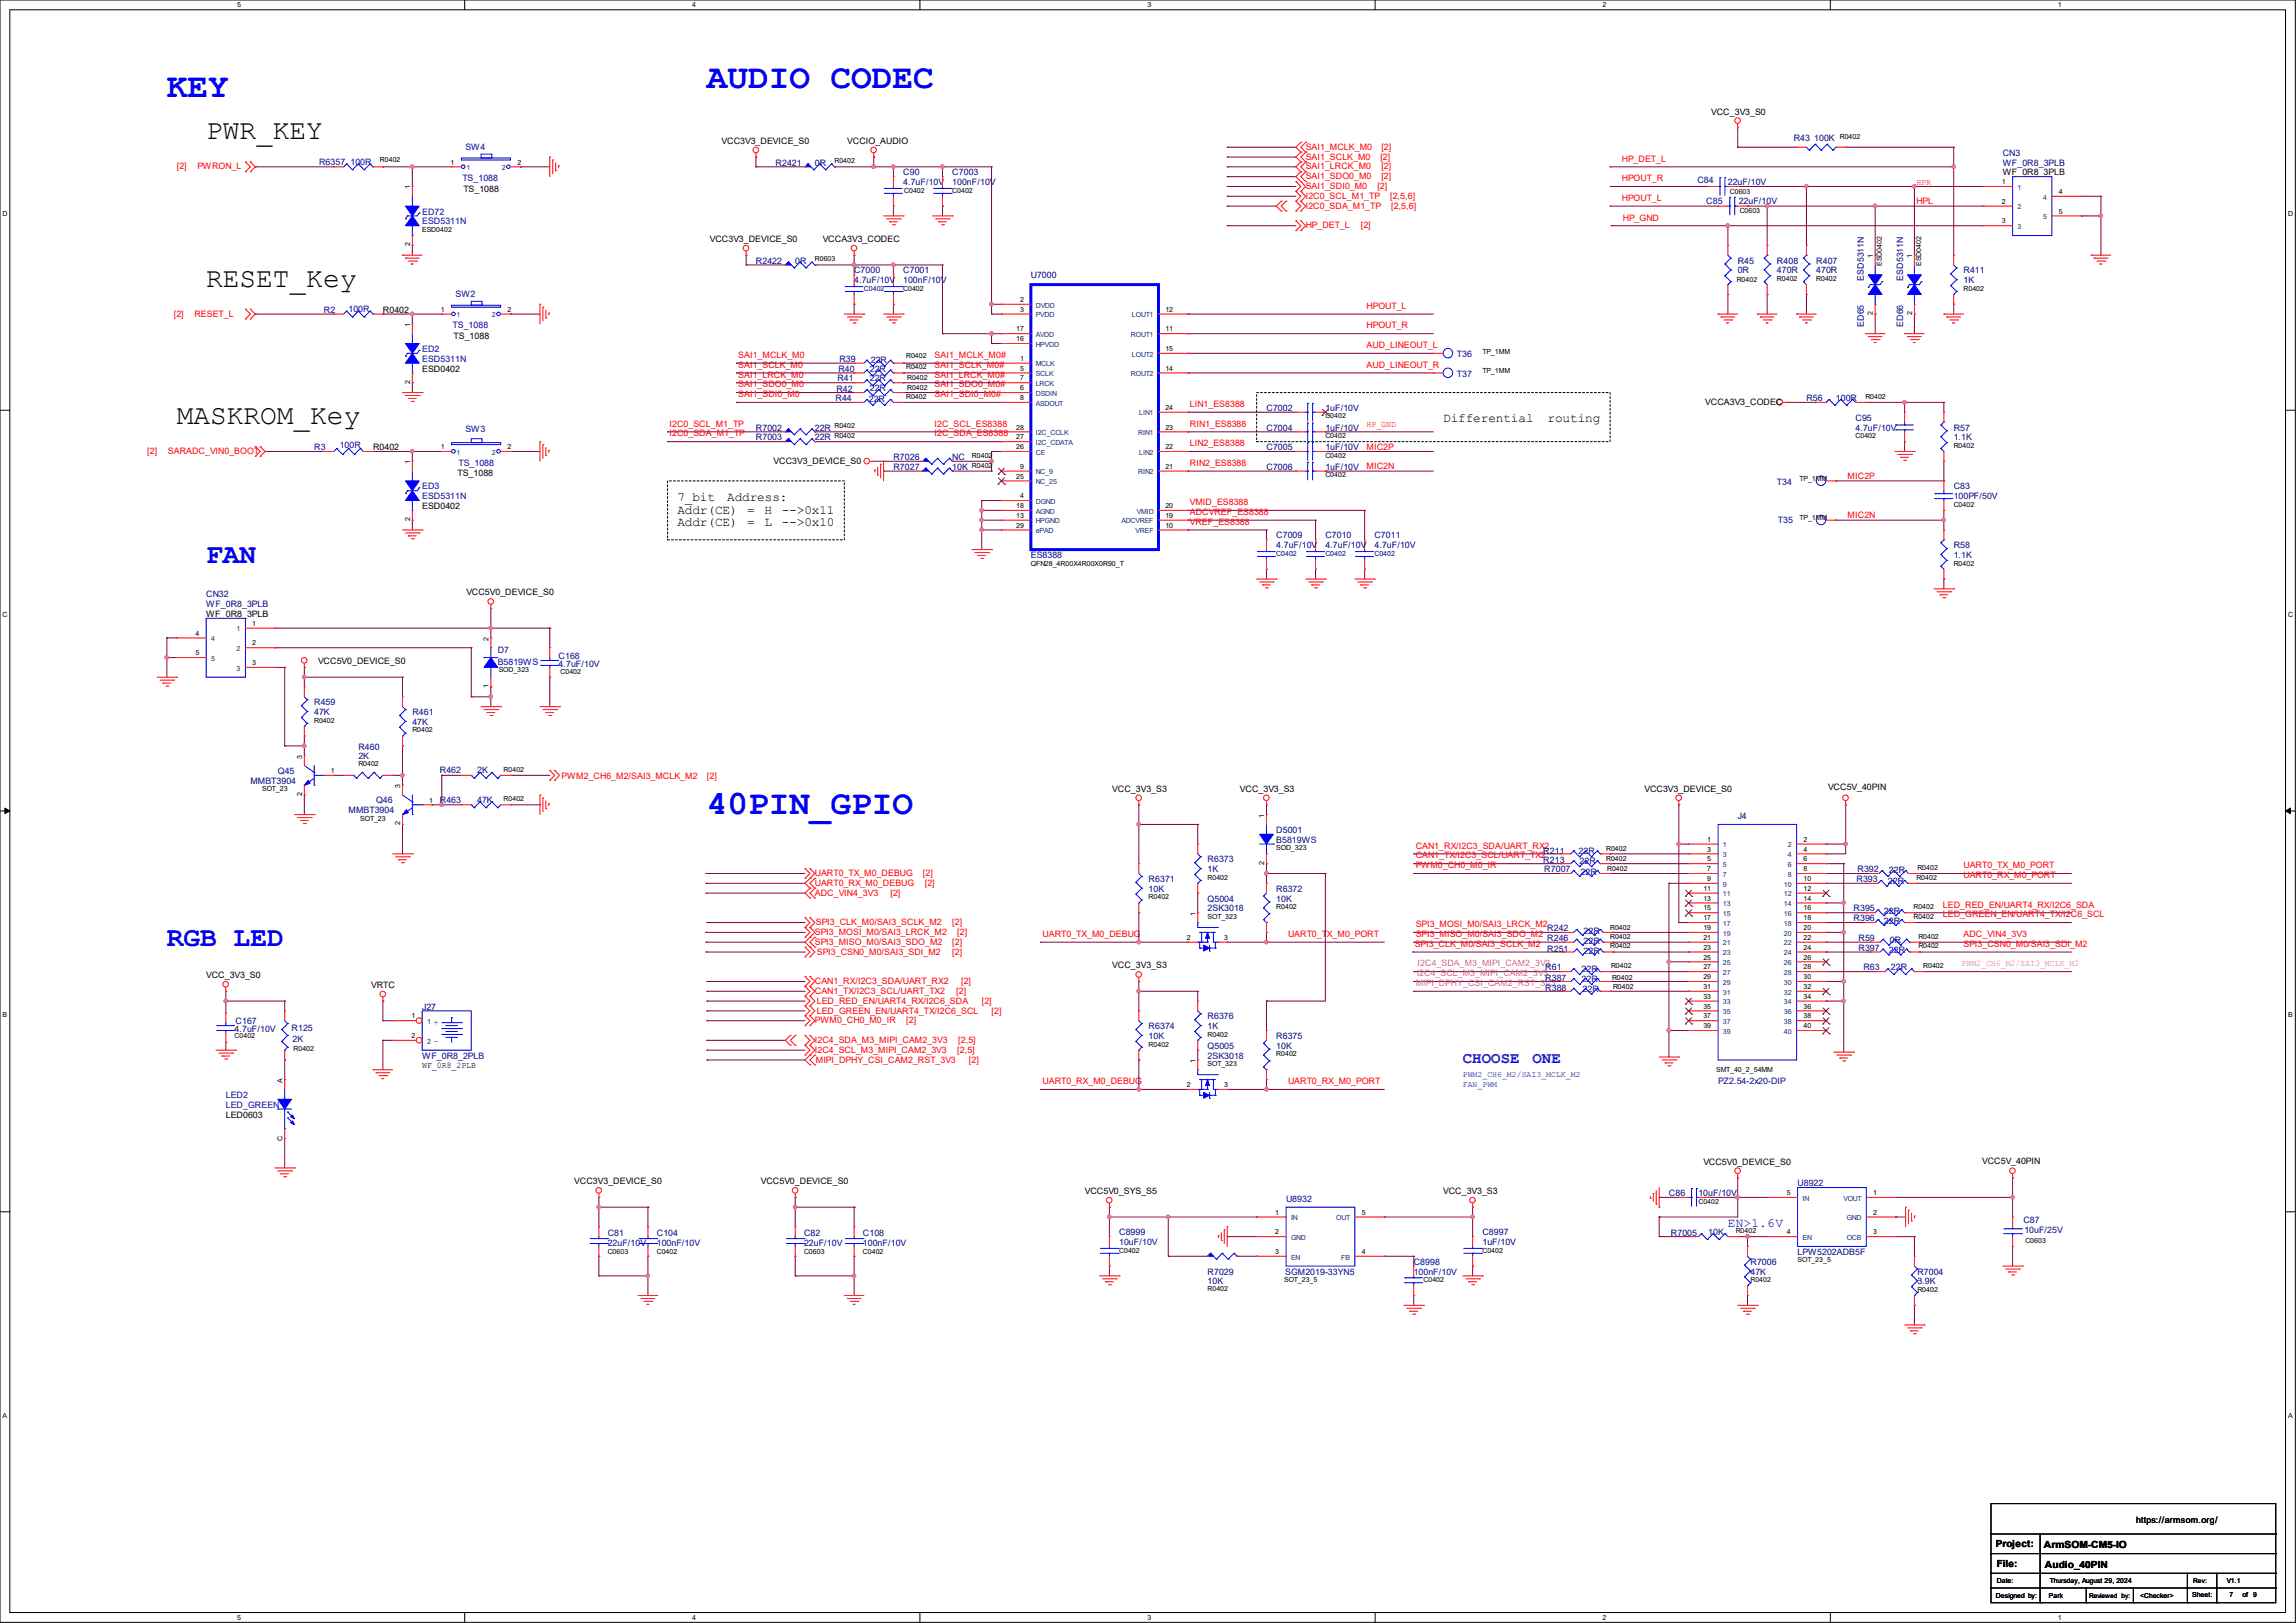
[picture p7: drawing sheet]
<svg xmlns="http://www.w3.org/2000/svg" width="297mm" height="210mm" viewBox="0 0 297 210" stroke-linecap="round" stroke-linejoin="round" font-family="sans-serif">
<defs><g id="words">
<g font-size="4.4" fill="#00f">
<text x="91.4" y="11.3">AUDIO CODEC</text>
<text x="21.6" y="12.6">KEY</text>
<text x="91.4" y="105.3">40PIN_GPIO</text>
</g>
<g font-size="3.6">
<text x="26.7" y="18">PWR_KEY</text>
<text x="26.7" y="37.1">RESET_Key</text>
<text x="22.9" y="54.9">MASKROM_Key</text>
</g>
<g font-size="3.6" fill="#00f">
<text x="26.7" y="72.9">FAN</text>
<text x="21.6" y="122.4">RGB LED</text>
</g>
<g font-size="2" fill="#00009f">
<text x="189.2" y="137.6">CHOOSE</text>
<text x="198.3" y="137.6">ONE</text>
</g>
<g font-size="1.7">
<text x="186.7" y="54.7">Differential</text>
<text x="200.2" y="54.7">routing</text>
<text x="87.6" y="64.8">7_bit</text>
<text x="94.1" y="64.8">Address:</text>
<text x="87.6" y="66.5">Addr(CE)</text>
<text x="87.6" y="68.1">Addr(CE)</text>
<text x="96.6" y="66.5">=</text>
<text x="96.6" y="68.1">=</text>
<text x="98.9" y="66.5">H</text>
<text x="98.9" y="68.1">L</text>
<text x="101.1" y="66.5">--&gt;0x11</text>
<text x="101.1" y="68.1">--&gt;0x10</text>
</g>
<text font-size="1.7" fill="#00009f" x="223.5" y="158.8">EN&gt;1.6V</text>
<g font-size="1.3">
<text x="258.2" y="200.2">Project:</text>
<text x="258.3" y="202.7">File:</text>
<text x="264.4" y="200.3">ArmSOM-CM5-IO</text>
<text x="264.5" y="202.9">Audio_40PIN</text>
</g>
<g font-size="1.1">
<text x="221.4" y="14.8">VCC_3V3_S0</text>
<text x="93.3" y="18.6">VCC3V3_DEVICE_S0</text>
<text x="109.6" y="18.6">VCCIO_AUDIO</text>
<text x="259.1" y="22.7">WF_0R8_3PLB</text>
<text x="59.9" y="24.9">TS_1088</text>
<text x="91.8" y="31.3">VCC3V3_DEVICE_S0</text>
<text x="106.4" y="31.3">VCCA3V3_CODEC</text>
<text x="49.5" y="40.5">R0402</text>
<text x="58.7" y="43.9">TS_1088</text>
<text x="54.6" y="48.1">ESD0402</text>
<text x="220.6" y="52.4">VCCA3V3_CODEC</text>
<text x="48.3" y="58.3">R0402</text>
<text x="54.6" y="65.9">ESD0402</text>
<text x="59.2" y="61.6">TS_1088</text>
<text x="100.1" y="60">VCC3V3_DEVICE_S0</text>
<text x="60.3" y="77">VCC5V0_DEVICE_S0</text>
<text x="26.7" y="79.8">WF_0R8_3PLB</text>
<text x="41.1" y="85.9">VCC5V0_DEVICE_S0</text>
<text x="143.9" y="102.4">VCC_3V3_S3</text>
<text x="160.4" y="102.4">VCC_3V3_S3</text>
<text x="212.7" y="102.4">VCC3V3_DEVICE_S0</text>
<text x="236.5" y="102.2">VCC5V_40PIN</text>
<text x="143.9" y="125.3">VCC_3V3_S3</text>
<text x="26.7" y="126.6">VCC_3V3_S0</text>
<text x="48" y="127.8">VRTC</text>
<text x="54.6" y="138.1">WF_0R8_2PLB</text>
<text x="29.2" y="144.6">LED0603</text>
<text x="74.3" y="153.2">VCC3V3_DEVICE_S0</text>
<text x="98.4" y="153.2">VCC5V0_DEVICE_S0</text>
<text x="140.3" y="154.5">VCC5V0_SYS_S5</text>
<text x="186.7" y="154.5">VCC_3V3_S3</text>
<text x="220.3" y="150.7">VCC5V0_DEVICE_S0</text>
<text x="256.4" y="150.6">VCC5V_40PIN</text>
<text x="276.4" y="197.1">https://armsom.org/</text>
</g>
<g font-size="1.1" fill="#f00">
<text x="22.9" y="21.9">[2]</text>
<text x="25.5" y="21.9">PWRON_L</text>
<text x="168.9" y="19.4">SAI1_MCLK_M0</text>
<text x="168.9" y="20.7">SAI1_SCLK_M0</text>
<text x="168.9" y="23.2">SAI1_SDO0_M0</text>
<text x="168.9" y="21.9">SAI1_LRCK_M0</text>
<text x="178.6" y="20.7">[2]</text>
<text x="178.7" y="23.2">[2]</text>
<text x="178.7" y="19.4">[2]</text>
<text x="178.7" y="21.9">[2]</text>
<text x="209.8" y="23.5">HPOUT_R</text>
<text x="209.8" y="20.9">HP_DET_L</text>
<text x="247.9" y="23.9">HPR</text>
<text x="168.9" y="29.5">HP_DET_L</text>
<text x="168.9" y="24.5">SAI1_SDI0_M0</text>
<text x="168.9" y="25.7">I2C0_SCL_M1_TP</text>
<text x="168.9" y="27">I2C0_SDA_M1_TP</text>
<text x="176" y="29.5">[2]</text>
<text x="178.2" y="24.5">[2]</text>
<text x="179.8" y="25.7">[2,5,6]</text>
<text x="180" y="27">[2,5,6]</text>
<text x="209.8" y="26">HPOUT_L</text>
<text x="209.9" y="28.5">HP_GND</text>
<text x="247.9" y="26.4">HPL</text>
<text x="22.5" y="41">[2]</text>
<text x="25.1" y="41">RESET_L</text>
<text x="176.8" y="40">HPOUT_L</text>
<text x="95.5" y="47.6">SAI1_SCLK_M0</text>
<text x="95.5" y="46.3">SAI1_MCLK_M0</text>
<text x="120.9" y="46.3">SAI1_MCLK_M0#</text>
<text x="120.9" y="47.6">SAI1_SCLK_M0#</text>
<text x="176.8" y="42.5">HPOUT_R</text>
<text x="176.8" y="47.6">AUD_LINEOUT_R</text>
<text x="176.8" y="45">AUD_LINEOUT_L</text>
<text x="95.5" y="48.9">SAI1_LRCK_M0</text>
<text x="95.5" y="50.1">SAI1_SDO0_M0</text>
<text x="95.5" y="51.4">SAI1_SDI0_M0</text>
<text x="120.9" y="50.1">SAI1_SDO0_M0#</text>
<text x="120.9" y="48.9">SAI1_LRCK_M0#</text>
<text x="120.9" y="51.4">SAI1_SDI0_M0#</text>
<text x="153.9" y="52.7">LIN1_ES8388</text>
<text x="19.1" y="58.8">[2]</text>
<text x="21.7" y="58.8">SARADC_VIN0_BOOT</text>
<text x="86.6" y="55.2">I2C0_SCL_M1_TP</text>
<text x="86.6" y="56.5">I2C0_SDA_M1_TP</text>
<text x="120.9" y="55.2">I2C_SCL_ES8388</text>
<text x="120.9" y="56.5">I2C_SDA_ES8388</text>
<text x="153.9" y="57.7">LIN2_ES8388</text>
<text x="153.9" y="55.2">RIN1_ES8388</text>
<text x="176.8" y="55.2">HP_GND</text>
<text x="176.8" y="58.2">MIC2P</text>
<text x="153.9" y="60.3">RIN2_ES8388</text>
<text x="153.9" y="65.4">VMID_ES8388</text>
<text x="176.8" y="60.7">MIC2N</text>
<text x="239" y="62">MIC2P</text>
<text x="153.9" y="66.6">ADCVREF_ES8388</text>
<text x="153.9" y="67.9">VREF_ES8388</text>
<text x="239" y="67.1">MIC2N</text>
<text x="72.6" y="100.8">PWM2_CH6_M2/SAI3_MCLK_M2</text>
<text x="91.4" y="100.8">[2]</text>
<text x="105.4" y="113.4">UART0_TX_M0_DEBUG</text>
<text x="119.4" y="113.4">[2]</text>
<text x="183.1" y="109.8">CAN1_RX/I2C3_SDA/UART_RX2</text>
<text x="183.1" y="111.1">CAN1_TX/I2C3_SCL/UART_TX2</text>
<text x="183.1" y="112.4">PWM0_CH0_M0_IR</text>
<text x="254" y="112.4">UART0_TX_M0_PORT</text>
<text x="254" y="113.6">UART0_RX_M0_PORT</text>
<text x="105.4" y="114.6">UART0_RX_M0_DEBUG</text>
<text x="105.4" y="115.9">ADC_VIN4_3V3</text>
<text x="105.5" y="119.7">SPI3_CLK_M0/SAI3_SCLK_M2</text>
<text x="115.2" y="115.9">[2]</text>
<text x="119.6" y="114.6">[2]</text>
<text x="123.2" y="119.7">[2]</text>
<text x="183.1" y="120">SPI3_MOSI_M0/SAI3_LRCK_M2</text>
<text x="251.3" y="117.4">LED_RED_EN/UART4_RX/I2C6_SDA</text>
<text x="251.3" y="118.7">LED_GREEN_EN/UART4_TX/I2C6_SCL</text>
<text x="105.4" y="122.3">SPI3_MISO_M0/SAI3_SDO_M2</text>
<text x="105.4" y="121">SPI3_MOSI_M0/SAI3_LRCK_M2</text>
<text x="105.7" y="123.5">SPI3_CSN0_M0/SAI3_SDI_M2</text>
<text x="123.2" y="123.5">[2]</text>
<text x="123.2" y="122.3">[2]</text>
<text x="123.8" y="121">[2]</text>
<text x="134.9" y="121.2">UART0_TX_M0_DEBUG</text>
<text x="166.6" y="121.2">UART0_TX_M0_PORT</text>
<text x="183" y="122.5">SPI3_CLK_M0/SAI3_SCLK_M2</text>
<text x="183.1" y="121.2">SPI3_MISO_M0/SAI3_SDO_M2</text>
<text x="254" y="121.2">ADC_VIN4_3V3</text>
<text x="254" y="122.5">SPI3_CSN0_M0/SAI3_SDI_M2</text>
<text x="105.4" y="127.3">CAN1_RX/I2C3_SDA/UART_RX2</text>
<text x="105.4" y="128.6">CAN1_TX/I2C3_SCL/UART_TX2</text>
<text x="105.7" y="131.1">LED_GREEN_EN/UART4_TX/I2C6_SCL</text>
<text x="105.7" y="129.9">LED_RED_EN/UART4_RX/I2C6_SDA</text>
<text x="123.7" y="128.6">[2]</text>
<text x="124.3" y="127.3">[2]</text>
<text x="127" y="129.9">[2]</text>
<text x="128.3" y="131.1">[2]</text>
<text x="105.4" y="132.4">PWM0_CH0_M0_IR</text>
<text x="105.4" y="135">I2C4_SDA_M3_MIPI_CAM2_3V3</text>
<text x="105.4" y="136.2">I2C4_SCL_M3_MIPI_CAM2_3V3</text>
<text x="105.5" y="137.5">MIPI_DPHY_CSI_CAM2_RST_3V3</text>
<text x="117.2" y="132.4">[2]</text>
<text x="123.8" y="136.2">[2,5]</text>
<text x="123.9" y="135">[2,5]</text>
<text x="125.3" y="137.5">[2]</text>
<text x="134.9" y="140.3">UART0_RX_M0_DEBUG</text>
<text x="166.6" y="140.3">UART0_RX_M0_PORT</text>
</g>
<g font-size="1.1" fill="#00009f">
<text x="41.3" y="21.3">R6357 100R</text>
<text x="59.8" y="23.5">TS_1088</text>
<text x="60.2" y="19.4">SW4</text>
<text x="54.6" y="27.8">ED72</text>
<text x="54.6" y="29">ESD5311N</text>
<text x="41.9" y="40.5">R2</text>
<text x="45.1" y="40.3">100R</text>
<text x="58.9" y="38.4">SW2</text>
<text x="54.6" y="45.6">ED2</text>
<text x="54.6" y="46.8">ESD5311N</text>
<text x="58.5" y="42.5">TS_1088</text>
<text x="188.5" y="46.2">T36</text>
<text x="188.5" y="48.7">T37</text>
<text x="40.6" y="58.3">R3</text>
<text x="43.9" y="58">100R</text>
<text x="60.2" y="56">SW3</text>
<text x="54.6" y="63.3">ED3</text>
<text x="54.6" y="64.6">ESD5311N</text>
<text x="59.3" y="60.3">TS_1088</text>
<text x="229.9" y="62.7">T34</text>
<text x="230" y="67.6">T35</text>
<text x="64.4" y="84.5">D7</text>
<text x="64.4" y="86.1">B5819WS</text>
<text x="29.2" y="142.1">LED2</text>
<text x="29.2" y="143.3">LED_GREEN</text>
<text x="189.2" y="139.4">PWM2_CH6_M2/SAI3_MCLK_M2</text>
<text x="189.2" y="140.6">FAN_PWM</text>
<text x="166.4" y="155.5">U8932</text>
<text x="166.2" y="164.9">SGM2019-33YN5</text>
<text x="182.9" y="163.7">C8998</text>
<text x="182.9" y="164.9">100nF/10V</text>
</g>
<g font-size="1.1" fill="#00007f">
<text x="100.3" y="21.4">R2421</text>
<text x="105.4" y="21.4">0R</text>
<text x="116.8" y="22.7">C90</text>
<text x="116.8" y="24">4.7uF/10V</text>
<text x="123.2" y="22.7">C7003</text>
<text x="123.2" y="24">100nF/10V</text>
<text x="219.6" y="23.7">C84</text>
<text x="223.5" y="24">22uF/10V</text>
<text x="232" y="18.2">R43 100K</text>
<text x="259.1" y="20.2">CN3</text>
<text x="259.1" y="21.4">WF_0R8_3PLB</text>
<text x="220.7" y="26.4">C85</text>
<text x="224.9" y="26.4">22uF/10V</text>
<text x="97.8" y="34.1">R2422</text>
<text x="102.9" y="34.1">0R</text>
<text x="110.5" y="35.4">C7000</text>
<text x="116.8" y="35.4">C7001</text>
<text x="224.8" y="34.1">R45</text>
<text x="224.8" y="35.4">0R</text>
<text x="229.9" y="34.1">R408</text>
<text x="229.9" y="35.4">470R</text>
<text x="234.9" y="34.1">R407</text>
<text x="234.9" y="35.4">470R</text>
<text x="254" y="35.4">R411</text>
<text x="110.5" y="36.7">4.7uF/10V</text>
<text x="116.8" y="36.7">100nF/10V</text>
<text x="133.3" y="36">U7000</text>
<text x="241.1" y="36.3" transform="rotate(-90 241.1 36.3)">ESD5311N</text>
<text x="246.2" y="36.3" transform="rotate(-90 246.2 36.3)">ESD5311N</text>
<text x="254" y="36.7">1K</text>
<text x="108.6" y="46.8">R39</text>
<text x="112.6" y="46.9">22R</text>
<text x="241.1" y="42.3" transform="rotate(-90 241.1 42.3)">ED65</text>
<text x="246.2" y="42.3" transform="rotate(-90 246.2 42.3)">ED66</text>
<text x="108.1" y="51.9">R44</text>
<text x="108.2" y="50.8">R42</text>
<text x="108.3" y="49.4">R41</text>
<text x="108.5" y="48.1">R40</text>
<text x="112.4" y="52">22R</text>
<text x="112.5" y="49.4">22R</text>
<text x="112.5" y="50.6">22R</text>
<text x="112.5" y="48.1">22R</text>
<text x="163.8" y="53.2">C7002</text>
<text x="171.5" y="53.2">1uF/10V</text>
<text x="233.7" y="51.9">R56</text>
<text x="237.5" y="51.9">100R</text>
<text x="97.8" y="55.7">R7002</text>
<text x="97.8" y="57">R7003</text>
<text x="105.4" y="55.7">22R</text>
<text x="105.4" y="57">22R</text>
<text x="115.6" y="59.5">R7026</text>
<text x="123.2" y="59.5">NC</text>
<text x="163.8" y="55.7">C7004</text>
<text x="163.8" y="58.3">C7005</text>
<text x="171.5" y="55.7">1uF/10V</text>
<text x="171.5" y="58.3">1uF/10V</text>
<text x="240" y="54.4">C95</text>
<text x="240" y="55.7">4.7uF/10V</text>
<text x="252.7" y="55.7">R57</text>
<text x="252.7" y="57">1.1K</text>
<text x="115.6" y="60.8">R7027</text>
<text x="123.2" y="60.8">10K</text>
<text x="163.8" y="60.8">C7006</text>
<text x="171.5" y="60.8">1uF/10V</text>
<text x="252.7" y="63.3">C83</text>
<text x="252.7" y="64.6">100PF/50V</text>
<text x="165.1" y="69.7">C7009</text>
<text x="165.1" y="71">4.7uF/10V</text>
<text x="171.4" y="69.7">C7010</text>
<text x="171.4" y="71">4.7uF/10V</text>
<text x="177.8" y="69.7">C7011</text>
<text x="177.8" y="71">4.7uF/10V</text>
<text x="252.7" y="71">R58</text>
<text x="26.7" y="77.3">CN32</text>
<text x="133.3" y="72.2">ES8388</text>
<text x="252.7" y="72.2">1.1K</text>
<text x="26.7" y="78.6">WF_0R8_3PLB</text>
<text x="72.3" y="85.3">C168</text>
<text x="72.3" y="86.3">4.7uF/10V</text>
<text x="40.6" y="91.3">R459</text>
<text x="40.6" y="92.5">47K</text>
<text x="53.3" y="92.5">R461</text>
<text x="53.3" y="93.8">47K</text>
<text x="32.4" y="101.4">MMBT3904</text>
<text x="35.9" y="100.2">Q45</text>
<text x="46.4" y="97.1">R460</text>
<text x="46.4" y="98.3">2K</text>
<text x="56.9" y="100">R462</text>
<text x="61.7" y="100">2K</text>
<text x="45.1" y="105.2">MMBT3904</text>
<text x="48.6" y="104">Q46</text>
<text x="56.9" y="103.8">R463</text>
<text x="61.7" y="103.8">47K</text>
<text x="165.1" y="107.8">D5001</text>
<text x="224.8" y="106">J4</text>
<text x="156.2" y="111.6">R6373</text>
<text x="156.2" y="112.9">1K</text>
<text x="165.1" y="109.1">B5819WS</text>
<text x="199.6" y="110.4">R211</text>
<text x="199.6" y="111.7">R213</text>
<text x="199.8" y="112.9">R7007</text>
<text x="204.2" y="110.4">22R</text>
<text x="204.3" y="111.8">22R</text>
<text x="204.5" y="113.2">22R</text>
<text x="240.3" y="112.9">R392</text>
<text x="244.3" y="113">22R</text>
<text x="148.6" y="114.1">R6371</text>
<text x="148.6" y="115.4">10K</text>
<text x="156.2" y="116.7">Q5004</text>
<text x="156.2" y="117.9">2SK3018</text>
<text x="165.1" y="115.4">R6372</text>
<text x="165.1" y="116.7">10K</text>
<text x="239.8" y="117.9">R395</text>
<text x="239.8" y="119.2">R396</text>
<text x="240.2" y="114.1">R393</text>
<text x="243.7" y="118.3">22R</text>
<text x="243.7" y="119.6">22R</text>
<text x="244.2" y="114.4">22R</text>
<text x="199.9" y="125.6">R61</text>
<text x="200.2" y="121.8">R246</text>
<text x="200.2" y="120.5">R242</text>
<text x="200.2" y="123.1">R251</text>
<text x="204.6" y="125.8">22R</text>
<text x="204.9" y="122.1">22R</text>
<text x="204.9" y="120.9">22R</text>
<text x="204.9" y="123.4">22R</text>
<text x="240.4" y="123">R397</text>
<text x="240.4" y="121.8">R59</text>
<text x="241" y="125.6">R63</text>
<text x="244.3" y="123.3">22R</text>
<text x="244.5" y="122">0R</text>
<text x="244.6" y="125.6">22R</text>
<text x="54.6" y="130.6">J27</text>
<text x="156.2" y="131.9">R6376</text>
<text x="199.9" y="127">R387</text>
<text x="199.9" y="128.2">R388</text>
<text x="204.6" y="127.1">22R</text>
<text x="204.7" y="128.4">22R</text>
<text x="30.4" y="133.6">4.7uF/10V</text>
<text x="30.5" y="132.5">C167</text>
<text x="37.7" y="133.4">R125</text>
<text x="37.8" y="134.8">2K</text>
<text x="54.6" y="137">WF_0R8_2PLB</text>
<text x="148.6" y="133.2">R6374</text>
<text x="148.6" y="134.5">10K</text>
<text x="156.2" y="133.2">1K</text>
<text x="156.2" y="135.7">Q5005</text>
<text x="156.2" y="137">2SK3018</text>
<text x="165.1" y="134.5">R6375</text>
<text x="165.1" y="135.7">10K</text>
<text x="222.2" y="140.3">PZ2.54-2x20-DIP</text>
<text x="215.9" y="154.8">C86</text>
<text x="219.7" y="154.8">10uF/10V</text>
<text x="232.5" y="153.5">U8922</text>
<text x="78.6" y="160">C81</text>
<text x="78.6" y="161.2">22uF/10V</text>
<text x="85" y="160">C104</text>
<text x="85" y="161.2">100nF/10V</text>
<text x="104" y="160">C82</text>
<text x="104" y="161.2">22uF/10V</text>
<text x="111.6" y="160">C108</text>
<text x="111.6" y="161.2">100nF/10V</text>
<text x="144.8" y="159.9">C8999</text>
<text x="144.8" y="161.1">10uF/10V</text>
<text x="191.8" y="159.9">C8997</text>
<text x="191.8" y="161.1">1uF/10V</text>
<text x="216.2" y="160">R7005</text>
<text x="221" y="159.9">10K</text>
<text x="261.7" y="158.2">C87</text>
<text x="261.9" y="159.6">10uF/25V</text>
<text x="156.2" y="164.9">R7029</text>
<text x="156.2" y="166.2">10K</text>
<text x="226.4" y="163.7">R7006</text>
<text x="226.4" y="164.9">47K</text>
<text x="232.5" y="162.4">LPW5202ADB5F</text>
<text x="248" y="164.9">R7004</text>
<text x="248" y="166.2">3.9K</text>
</g>
<g font-size="1.1" fill="#f0f">
<text x="183.4" y="125.1">I2C4_SDA_M3_MIPI_CAM2_3V3</text>
<text x="253.7" y="125.1">PWM2_CH6_M2/SAI3_MCLK_M2</text>
<text x="183.1" y="127.6">MIPI_DPHY_CSI_CAM2_RST_3V3</text>
<text x="183.3" y="126.3">I2C4_SCL_M3_MIPI_CAM2_3V3</text>
</g>
<g font-size="1.1" fill="#00f">
<text x="56.1" y="132.6">+</text>
<text x="56.1" y="135">-</text>
</g>
<g font-size=".9">
<text x="30.7" y=".9">5</text>
<text x="89.5" y=".9">4</text>
<text x="148.4" y=".9">3</text>
<text x="207.3" y=".9">2</text>
<text x="266.2" y=".9">1</text>
<text x="238" y="17.9">R0402</text>
<text x="49.1" y="21">R0402</text>
<text x="58.3" y="21.3">1</text>
<text x="66.9" y="21.3">2</text>
<text x="107.9" y="21.1">R0402</text>
<text x="259" y="23.8">1</text>
<text x=".3" y="28">D</text>
<text x="53" y="24.5" transform="rotate(-90 53 24.5)">1</text>
<text x="117" y="24.9">C0402</text>
<text x="123.2" y="24.9">C0402</text>
<text x="223.8" y="25.1">C0603</text>
<text x="225" y="27.6">C0603</text>
<text x="259" y="26.4">2</text>
<text x="259" y="28.9">3</text>
<text x="266.3" y="25.1">4</text>
<text x="266.3" y="27.6">5</text>
<text x="296" y="28">D</text>
<text x="53" y="31.9" transform="rotate(-90 53 31.9)">2</text>
<text x="54.6" y="30">ESD0402</text>
<text x="105.4" y="33.8">R0603</text>
<text x="242.3" y="33.4" transform="rotate(-90 242.3 33.4)">1</text>
<text x="243.4" y="34.4" transform="rotate(-90 243.4 34.4)">ESD0402</text>
<text x="247.4" y="33.4" transform="rotate(-90 247.4 33.4)">1</text>
<text x="248.5" y="34.4" transform="rotate(-90 248.5 34.4)">ESD0402</text>
<text x="57" y="40.3">1</text>
<text x="65.7" y="40.3">2</text>
<text x="116.8" y="37.6">C0402</text>
<text x="132" y="39.1">2</text>
<text x="132" y="40.3">3</text>
<text x="150.7" y="40.3">12</text>
<text x="224.7" y="36.5">R0402</text>
<text x="229.9" y="36.4">R0402</text>
<text x="234.9" y="36.4">R0402</text>
<text x="242.3" y="40.8" transform="rotate(-90 242.3 40.8)">2</text>
<text x="247.4" y="40.8" transform="rotate(-90 247.4 40.8)">2</text>
<text x="254" y="37.6">R0402</text>
<text x="53" y="42.3" transform="rotate(-90 53 42.3)">1</text>
<text x="117.2" y="47.8">R0402</text>
<text x="117.2" y="46.3">R0402</text>
<text x="131.4" y="44.2">16</text>
<text x="131.4" y="42.9">17</text>
<text x="132" y="46.7">1</text>
<text x="132" y="48">5</text>
<text x="150.7" y="48">14</text>
<text x="150.7" y="45.4">15</text>
<text x="150.7" y="42.9">11</text>
<text x="191.8" y="45.8">TP_1MM</text>
<text x="53" y="49.7" transform="rotate(-90 53 49.7)">2</text>
<text x="117.2" y="51.6">R0402</text>
<text x="117.3" y="50.5">R0402</text>
<text x="117.3" y="49.2">R0402</text>
<text x="132" y="50.5">6</text>
<text x="132" y="49.2">7</text>
<text x="132" y="51.8">8</text>
<text x="150.7" y="53">24</text>
<text x="191.8" y="48.3">TP_1MM</text>
<text x="241.3" y="51.6">R0402</text>
<text x="57" y="58.1">1</text>
<text x="65.7" y="58.1">2</text>
<text x="107.9" y="55.4">R0402</text>
<text x="107.9" y="56.7">R0402</text>
<text x="125.7" y="59.2">R0402</text>
<text x="131.4" y="55.6">28</text>
<text x="131.4" y="58.1">26</text>
<text x="131.4" y="56.9">27</text>
<text x="150.7" y="58.1">22</text>
<text x="150.7" y="55.6">23</text>
<text x="171.4" y="56.7">C0402</text>
<text x="171.4" y="59.2">C0402</text>
<text x="171.4" y="54.1">C0402</text>
<text x="240" y="56.7">C0402</text>
<text x="252.7" y="58">R0402</text>
<text x="53" y="60.1" transform="rotate(-90 53 60.1)">1</text>
<text x="125.7" y="60.5">R0402</text>
<text x="131.4" y="61.9">25</text>
<text x="131.4" y="65.7">18</text>
<text x="132" y="64.5">4</text>
<text x="132" y="60.7">9</text>
<text x="150.7" y="65.7">20</text>
<text x="150.7" y="60.7">21</text>
<text x="171.4" y="61.8">C0402</text>
<text x="232.8" y="62.3">TP_1MM</text>
<text x="252.7" y="65.6">C0402</text>
<text x="53" y="67.4" transform="rotate(-90 53 67.4)">2</text>
<text x="131.4" y="67">13</text>
<text x="131.4" y="68.3">29</text>
<text x="150.7" y="68.3">10</text>
<text x="150.7" y="67">19</text>
<text x="232.8" y="67.4">TP_1MM</text>
<text x="133.3" y="73.2">QFN28_4R00X4R00X0R90_T</text>
<text x="252.7" y="73.2">R0402</text>
<text x=".3" y="79.8">C</text>
<text x="25.3" y="82.3">4</text>
<text x="32.6" y="81">1</text>
<text x="32.6" y="83.5">2</text>
<text x="63.2" y="82.9" transform="rotate(-90 63.2 82.9)">2</text>
<text x="296" y="79.8">C</text>
<text x="25.3" y="84.8">5</text>
<text x="32.6" y="86.1">3</text>
<text x="63.2" y="89" transform="rotate(-90 63.2 89)">1</text>
<text x="64.5" y="86.9">SOD_323</text>
<text x="72.5" y="87.2">C0402</text>
<text x="40.6" y="93.5">R0402</text>
<text x="53.3" y="94.8">R0402</text>
<text x="39.1" y="98.2" transform="rotate(-90 39.1 98.2)">3</text>
<text x="42.8" y="100">1</text>
<text x="46.4" y="99.1">R0402</text>
<text x="51.8" y="102" transform="rotate(-90 51.8 102)">3</text>
<text x="65.2" y="99.9">R0402</text>
<text x="33.9" y="102.4">SOT_23</text>
<text x="39.1" y="103" transform="rotate(-90 39.1 103)">2</text>
<text x="46.6" y="106.2">SOT_23</text>
<text x="51.8" y="106.8" transform="rotate(-90 51.8 106.8)">2</text>
<text x="55.5" y="103.8">1</text>
<text x="65.2" y="103.7">R0402</text>
<text x="163.5" y="105.8" transform="rotate(-90 163.5 105.8)">1</text>
<text x="156.2" y="113.8">R0402</text>
<text x="163.5" y="111.9" transform="rotate(-90 163.5 111.9)">2</text>
<text x="165.1" y="110">SOD_323</text>
<text x="207.8" y="110.2">R0402</text>
<text x="207.8" y="111.4">R0402</text>
<text x="207.9" y="112.7">R0402</text>
<text x="220.9" y="108.9">1</text>
<text x="220.9" y="110.2">3</text>
<text x="220.9" y="111.5">5</text>
<text x="220.9" y="112.7">7</text>
<text x="233.3" y="108.9">2</text>
<text x="233.3" y="110.2">4</text>
<text x="233.3" y="111.5">6</text>
<text x="233.3" y="112.7">8</text>
<text x="247.9" y="113.8">R0402</text>
<text x="248" y="112.6">R0402</text>
<text x="148.6" y="116.4">R0402</text>
<text x="154.7" y="118.5" transform="rotate(-90 154.7 118.5)">1</text>
<text x="156.2" y="118.9">SOT_323</text>
<text x="165.1" y="117.6">R0402</text>
<text x="220.3" y="115.3">11</text>
<text x="220.3" y="116.5">13</text>
<text x="220.3" y="117.8">15</text>
<text x="220.3" y="119.1">17</text>
<text x="220.9" y="114">9</text>
<text x="233.3" y="114">10</text>
<text x="233.3" y="115.3">12</text>
<text x="233.3" y="116.5">14</text>
<text x="233.3" y="117.8">16</text>
<text x="233.3" y="119.1">18</text>
<text x="247.5" y="117.6">R0402</text>
<text x="247.5" y="118.9">R0402</text>
<text x="153.5" y="121.6">2</text>
<text x="158.4" y="121.6">3</text>
<text x="208.3" y="121.5">R0402</text>
<text x="208.3" y="120.3">R0402</text>
<text x="208.3" y="122.7">R0402</text>
<text x="208.4" y="125.3">R0402</text>
<text x="220.3" y="120.4">19</text>
<text x="220.3" y="121.6">21</text>
<text x="220.3" y="122.9">23</text>
<text x="220.3" y="124.2">25</text>
<text x="220.3" y="125.4">27</text>
<text x="233.3" y="120.4">20</text>
<text x="233.3" y="121.6">22</text>
<text x="233.3" y="122.9">24</text>
<text x="233.3" y="124.2">26</text>
<text x="233.3" y="125.4">28</text>
<text x="248.2" y="122.7">R0402</text>
<text x="248.2" y="121.5">R0402</text>
<text x="248.8" y="125.3">R0402</text>
<text x=".3" y="131.7">B</text>
<text x="53.2" y="131.8">1</text>
<text x="208.5" y="126.8">R0402</text>
<text x="208.7" y="127.9">R0402</text>
<text x="220.3" y="126.7">29</text>
<text x="220.3" y="128">31</text>
<text x="220.3" y="129.2">33</text>
<text x="220.3" y="130.5">35</text>
<text x="220.3" y="131.8">37</text>
<text x="233.3" y="126.7">30</text>
<text x="233.3" y="128">32</text>
<text x="233.3" y="129.2">34</text>
<text x="233.3" y="130.5">36</text>
<text x="233.3" y="131.8">38</text>
<text x="296" y="131.7">B</text>
<text x="30.4" y="134.3">C0402</text>
<text x="38" y="136.1">R0402</text>
<text x="53.2" y="134.3">2</text>
<text x="148.6" y="135.4">R0402</text>
<text x="154.7" y="137.5" transform="rotate(-90 154.7 137.5)">1</text>
<text x="156.2" y="134.2">R0402</text>
<text x="156.2" y="138">SOT_323</text>
<text x="165.1" y="136.7">R0402</text>
<text x="220.3" y="133.1">39</text>
<text x="233.3" y="133.1">40</text>
<text x="36.5" y="140.1" transform="rotate(-90 36.5 140.1)">A</text>
<text x="153.5" y="140.7">2</text>
<text x="158.4" y="140.7">3</text>
<text x="222" y="138.7">SMT_40_2_54MM</text>
<text x="36.5" y="147.6" transform="rotate(-90 36.5 147.6)">C</text>
<text x="219.7" y="155.7">C0402</text>
<text x="231.1" y="154.6">5</text>
<text x="242.3" y="154.6">1</text>
<text x="165" y="159.7">2</text>
<text x="165" y="157.2">1</text>
<text x="176.1" y="157.2">5</text>
<text x="224.5" y="159.6">R0402</text>
<text x="231.1" y="159.7">4</text>
<text x="242.3" y="159.7">3</text>
<text x="242.3" y="157.2">2</text>
<text x="262" y="160.8">C0603</text>
<text x="78.6" y="162.2">C0603</text>
<text x="85" y="162.2">C0402</text>
<text x="104" y="162.2">C0603</text>
<text x="111.6" y="162.2">C0402</text>
<text x="144.8" y="162.1">C0402</text>
<text x="156.2" y="167">R0402</text>
<text x="165" y="162.3">3</text>
<text x="166.1" y="165.9">SOT_23_5</text>
<text x="176.1" y="162.3">4</text>
<text x="184.1" y="165.9">C0402</text>
<text x="191.8" y="162.1">C0402</text>
<text x="226.4" y="165.9">R0402</text>
<text x="232.5" y="163.4">SOT_23_5</text>
<text x="248" y="167.2">R0402</text>
<text x=".3" y="183.5">A</text>
<text x="296" y="183.5">A</text>
<text x="30.7" y="209.6">5</text>
<text x="89.5" y="209.6">4</text>
<text x="148.4" y="209.6">3</text>
<text x="207.3" y="209.6">2</text>
<text x="258.2" y="206.8">Designed by:</text>
<text x="258.3" y="204.9">Date:</text>
<text x="265.1" y="206.8">Park</text>
<text x="265.2" y="204.9">Thursday, August 29, 2024</text>
<text x="266.2" y="209.6">1</text>
<text x="276.9" y="206.8">&lt;Checker&gt;</text>
<text x="283.6" y="206.7">Sheet:</text>
<text x="288" y="204.9">V1.1</text>
<text x="288.4" y="206.7">7</text>
<text x="290.1" y="206.7">of 9</text>
</g>
<g font-size=".9" fill="#003f7f">
<text x="60.3" y="22">1</text>
<text x="64.9" y="22">2</text>
<text x="261" y="24.6">1</text>
<text x="261" y="27.1">2</text>
<text x="261" y="29.6">3</text>
<text x="264.3" y="25.8">4</text>
<text x="264.3" y="28.4">5</text>
<text x="59.1" y="41.1">1</text>
<text x="63.6" y="41.1">2</text>
<text x="134" y="39.8">DVDD</text>
<text x="134" y="41.1">PVDD</text>
<text x="146.4" y="41.1">LOUT1</text>
<text x="134" y="47.4">MCLK</text>
<text x="134" y="44.9">HPVDD</text>
<text x="134" y="43.6">AVDD</text>
<text x="146.3" y="43.6">ROUT1</text>
<text x="146.4" y="46.1">LOUT2</text>
<text x="134" y="48.7">SCLK</text>
<text x="134" y="51.2">DSDIN</text>
<text x="134" y="50">LRCK</text>
<text x="134" y="52.5">ASDOUT</text>
<text x="146.3" y="48.7">ROUT2</text>
<text x="147.4" y="53.8">LIN1</text>
<text x="59.1" y="58.8">1</text>
<text x="63.6" y="58.8">2</text>
<text x="134" y="56.3">I2C_CCLK</text>
<text x="134" y="58.8">CE</text>
<text x="134" y="57.6">I2C_CDATA</text>
<text x="147.2" y="56.3">RIN1</text>
<text x="147.4" y="58.8">LIN2</text>
<text x="134" y="65.2">DGND</text>
<text x="134" y="61.4">NC_9</text>
<text x="134" y="62.7">NC_25</text>
<text x="147.2" y="61.4">RIN2</text>
<text x="134" y="66.5">AGND</text>
<text x="134" y="67.7">HPGND</text>
<text x="134" y="69">ePAD</text>
<text x="145.1" y="67.7">ADCVREF</text>
<text x="146.9" y="69">VREF</text>
<text x="147.1" y="66.5">VMID</text>
<text x="27.3" y="83">4</text>
<text x="30.6" y="81.7">1</text>
<text x="27.3" y="85.5">5</text>
<text x="30.6" y="84.2">2</text>
<text x="30.6" y="86.8">3</text>
<text x="222.9" y="109.6">1</text>
<text x="222.9" y="110.9">3</text>
<text x="222.9" y="112.2">5</text>
<text x="222.9" y="113.5">7</text>
<text x="231.3" y="109.6">2</text>
<text x="231.3" y="110.9">4</text>
<text x="231.3" y="112.2">6</text>
<text x="231.3" y="113.5">8</text>
<text x="222.9" y="114.7">9</text>
<text x="222.9" y="116">11</text>
<text x="222.9" y="117.3">13</text>
<text x="222.9" y="118.5">15</text>
<text x="222.9" y="119.8">17</text>
<text x="230.8" y="114.7">10</text>
<text x="230.8" y="116">12</text>
<text x="230.8" y="117.3">14</text>
<text x="230.8" y="118.5">16</text>
<text x="230.8" y="119.8">18</text>
<text x="222.9" y="121.1">19</text>
<text x="222.9" y="122.3">21</text>
<text x="222.9" y="123.6">23</text>
<text x="222.9" y="124.9">25</text>
<text x="230.8" y="121.1">20</text>
<text x="230.8" y="122.3">22</text>
<text x="230.8" y="123.6">24</text>
<text x="230.8" y="124.9">26</text>
<text x="222.9" y="126.2">27</text>
<text x="222.9" y="127.4">29</text>
<text x="222.9" y="128.7">31</text>
<text x="222.9" y="130">33</text>
<text x="222.9" y="131.2">35</text>
<text x="230.8" y="126.2">28</text>
<text x="230.8" y="127.4">30</text>
<text x="230.8" y="128.7">32</text>
<text x="230.8" y="130">34</text>
<text x="230.8" y="131.2">36</text>
<text x="55.2" y="132.5">1</text>
<text x="55.2" y="135">2</text>
<text x="222.9" y="132.5">37</text>
<text x="222.9" y="133.8">39</text>
<text x="230.8" y="132.5">38</text>
<text x="230.8" y="133.8">40</text>
<text x="233.2" y="155.4">IN</text>
<text x="238.5" y="155.4">VOUT</text>
<text x="167" y="160.4">GND</text>
<text x="167" y="157.9">IN</text>
<text x="172.8" y="157.9">OUT</text>
<text x="233.2" y="160.4">EN</text>
<text x="238.9" y="160.4">OCB</text>
<text x="238.9" y="157.9">GND</text>
<text x="167" y="163">EN</text>
<text x="173.5" y="163">FB</text>
</g>
<g font-size=".9" fill="#00007f">
<text x="111.8" y="37.6">C0402</text>
<text x="165.1" y="71.9">C0402</text>
<text x="171.4" y="71.9">C0402</text>
<text x="177.8" y="71.9">C0402</text>
</g>
<g font-size=".8">
<text x="270.3" y="206.8">Reviewed by:</text>
<text x="283.7" y="204.9">Rev:</text>
</g>
</g></defs>
<path d="M0 0h296.9v209.9h-296.9zM1.3 1.3h294.4v207.4h-294.4z" fill="none" stroke="#000" stroke-width=".13"/>
<g fill="#fff">
<path d="M30.7 .1h.5v1h-.5z"/>
<path d="M30.7 208.8h.5v1h-.5z"/>
</g>
<path d="M60.1 0v1.3M60.1 208.7v1.2" fill="none" stroke="#000" stroke-width=".13"/>
<g fill="#fff">
<path d="M89.5 .1h.5v1h-.5z"/>
<path d="M89.5 208.8h.5v1h-.5z"/>
</g>
<path d="M119 0v1.3M119 208.7v1.2" fill="none" stroke="#000" stroke-width=".13"/>
<g fill="#fff">
<path d="M148.4 .1h.5v1h-.5z"/>
<path d="M148.4 208.8h.5v1h-.5z"/>
</g>
<path d="M177.9 0v1.3M177.9 208.7v1.2" fill="none" stroke="#000" stroke-width=".13"/>
<g fill="#fff">
<path d="M207.3 .1h.5v1h-.5z"/>
<path d="M207.3 208.8h.5v1h-.5z"/>
</g>
<path d="M236.8 0v1.3M236.8 208.7v1.2" fill="none" stroke="#000" stroke-width=".13"/>
<g fill="#fff">
<path d="M266.2 .1h.5v1h-.5z"/>
<path d="M266.2 208.8h.5v1h-.5z"/>
<path d="M.3 27.2h.7v1h-.7z"/>
<path d="M296 27.2h.6v1h-.6z"/>
<path d="M.3 79h.7v1h-.7z"/>
<path d="M296 79h.6v1h-.6z"/>
</g>
<path d="M0 53.1h1.3M295.7 53.1h1.2" fill="none" stroke="#000" stroke-width=".13"/>
<g fill="#fff">
<path d="M.3 130.9h.6v1h-.6z"/>
<path d="M296 130.9h.6v1h-.6z"/>
</g>
<path d="M0 104.9h1.3M295.7 104.9h1.2" fill="none" stroke="#000" stroke-width=".13"/>
<path d="M.6 104.6l.7 .3-.7 .4zM295.7 104.9l.6-.3v.7z" fill="#000" stroke="#000" stroke-width=".13"/>
<g fill="#fff">
<path d="M.3 182.7h.6v1h-.6z"/>
<path d="M296 182.7h.5v1h-.5z"/>
</g>
<g fill="none" stroke="#000" stroke-width=".13">
<path d="M0 156.8h1.3M295.7 156.8h1.2M257.6 194.6h36.8v12.8h-36.8zM257.6 198.5h36.8M263.9 198.5v8.9M294.4 198.5h.1M257.6 201h36.8M257.6 203.6h36.8M257.6 205.5h36.8M263.9 207.4h.1M269.9 207.4h.1M269.9 205.5v1.9"/>
<path d="M276 207.4h.1M276 205.5v1.9M283 207.4h.1M283 203.6v3.8M286.8 207.4h.1M286.8 203.6v3.8M294.4 201h.1M294.4 203.6h.1M294.4 205.5h.1"/>
</g>
<path d="M162.6 50.8h45.7v6.3h-45.7zM86.4 62.2h22.8v7.7h-22.8z" fill="none" stroke="#000" stroke-width=".13" stroke-dasharray=".3 .3"/>
<g fill="none" stroke="#7f003f" stroke-width=".13">
<path d="M158.8 19h.1M158.8 19h8.8M224.8 16.5h.1M224.8 19h.1M224.8 19h7.6M224.8 16.5v2.5M238.8 19h.1M238.8 19h13.9M252.7 19h.1M252.7 19v14M33 21.6h.1M33 21.6h10.2"/>
<path d="M49.5 21.6h.1M49.5 21.6h8.9M53.3 21.6h.1M53.3 31.7h.1M53.3 21.6v2.5M53.3 31.7v1.3M67.3 21.6h.1M67.3 21.6h3.8M96.5 33h.1M96.5 34.3h.1M96.5 34.3h5.1M96.5 33v1.3"/>
<path d="M97.8 20.3h.1M97.8 21.6h.1M97.8 21.6h6.3M97.8 20.3v1.3M105.4 34.3h.1M105.4 34.3h16.5M108 21.6h.1M108 21.6h20.3M110.5 34.3h.1M110.5 33h.1M110.5 39.4h.1M110.5 33v2.6"/>
<path d="M110.5 39.4v1.2M113 20.3h.1M113 21.6h.1M113 20.3v1.3M115.6 34.3h.1M115.6 39.4h.1M115.6 21.6h.1M115.6 26.7h.1M115.6 21.6v1.3M115.6 26.7v1.2M115.6 34.3v1.3M115.6 39.4v1.2"/>
<path d="M121.9 34.3h.1M121.9 21.6h.1M121.9 26.7h.1M121.9 21.6v1.3M121.9 26.7v1.2M121.9 34.3v8.9M128.3 21.6h.1M128.3 39.4h.1M128.3 21.6v19M128.3 39.4h1.2M158.8 21.6h.1M158.8 20.3h.1"/>
<path d="M158.8 22.9h.1M158.8 24.1h.1M158.8 26.7h.1M158.8 25.4h.1M158.8 29.2h.1M158.8 29.2h8.8M158.8 26.7h6.3M158.8 24.1h8.8M158.8 21.6h8.8M158.8 25.4h8.8M158.8 20.3h8.8M158.8 22.9h8.8"/>
<path d="M208.3 26.7h.1M208.3 24.1h.1M208.3 21.6h.1M208.3 26.7h14M208.3 24.1h12.7M208.3 21.6h44.4M208.4 29.2h.1M208.4 29.2h48.1M223.5 29.2h.1M223.5 38.1h.1M223.5 29.2v2.5M223.5 38.1v2.5"/>
<path d="M224.8 24.1h.1M224.8 24.1h31.7M226.1 26.7h.1M226.1 26.7h30.4M228.6 26.7h.1M228.6 38.1h.1M228.6 26.7v5M228.6 38.1v2.5M233.7 24.1h.1M233.7 38.1h.1M233.7 24.1v7.6M233.7 38.1v2.5"/>
<path d="M242.6 26.7h.1M242.6 26.7v6.3M247.7 24.1h.1M247.7 24.1v8.9M252.7 39.4h.1M252.7 21.6h.1M252.7 39.4v1.2M269.2 25.4h.1M269.2 27.9h.1M269.2 25.4h2.6M269.2 27.9h2.6M271.8 25.4h.1"/>
<path d="M271.8 27.9h.1M271.8 25.4v7.6M33 40.6h.1M33 40.6h10.2M34.3 58.4h.1M34.3 58.4h7.6M48.3 58.4h.1M48.3 58.4h8.9M49.5 40.6h.1M49.5 40.6h7.7M53.3 40.6h.1M53.3 58.4h.1"/>
<path d="M53.3 49.5h.1M53.3 40.6v1.3M53.3 49.5v1.3M53.3 58.4v1.3M66 58.4h.1M66 40.6h.1M66 58.4h3.9M66 40.6h3.9M86.4 55.9h.1M86.4 57.1h.1M86.4 55.9h15.2M86.4 57.1h15.2"/>
<path d="M95.3 49.5h.1M95.3 50.8h.1M95.3 48.3h.1M95.3 47h.1M95.3 52.1h.1M95.3 52.1h15.2M95.3 48.3h15.2M95.3 49.5h15.2M95.3 50.8h15.2M95.3 47h15.2M105.4 55.9h24.1M105.4 57.1h24.1"/>
<path d="M113 59.7h6.4M116.8 47h.1M116.8 48.3h.1M116.8 50.8h.1M116.8 49.5h.1M116.8 52.1h.1M116.8 52.1h12.7M116.8 48.3h12.7M116.8 49.5h12.7M116.8 50.8h12.7M116.8 47h12.7M119.4 59.7h.1"/>
<path d="M121.9 43.2h.1M121.9 43.2h7.6M123.2 59.7h5.1M128.3 43.2h.1M128.3 44.4h.1M128.3 40.6h.1M128.3 58.4h.1M128.3 59.7h.1M128.3 58.4h1.2M128.3 40.6h1.2M128.3 43.2v1.2M128.3 58.4v2.6"/>
<path d="M128.3 44.4h1.2M129.5 55.9h.1M129.5 57.1h.1M153.7 53.3h.1M153.7 58.4h.1M153.7 40.6h.1M153.7 43.2h.1M153.7 48.3h.1M153.7 45.7h.1M153.7 55.9h.1M153.7 58.4h13.9M153.7 40.6h31.7"/>
<path d="M153.7 55.9h13.9M153.7 53.3h13.9M153.7 43.2h31.7M153.7 48.3h31.7M153.7 45.7h31.7M171.5 58.4h.1M171.5 55.9h.1M171.5 58.4h13.9M171.5 55.9h13.9M231.1 52.1h.1M231.1 52.1h3.9M241.3 52.1h.1"/>
<path d="M241.3 52.1h10.2M242.6 40.6h.1M242.6 40.6v2.6M246.4 57.1h.1M246.4 52.1h.1M246.4 52.1v1.2M246.4 57.1v1.3M247.7 40.6h.1M247.7 40.6v2.6M251.5 59.7h.1M251.5 52.1h.1M251.5 52.1v1.2"/>
<path d="M251.5 59.7v2.5h-14M53.3 67.3h.1M53.3 67.3v1.3M63.5 78.7h.1M63.5 78.7v3.9M114.3 61h.1M114.3 61h5.1M123.2 61h.1M123.2 61h5.1M127 64.8h.1M127 68.6h.1M127 67.3h.1"/>
<path d="M127 66h.1M127 67.3h2.5M127 66h2.5M127 68.6h2.5M127 64.8h2.5M127 64.8v6.3M128.3 61h.1M153.7 61h.1M153.7 66h.1M153.7 67.3h.1M153.7 68.6h.1M153.7 67.3h16.5"/>
<path d="M153.7 61h13.9M153.7 66h22.8M153.7 68.6h10.1M163.8 68.6h.1M163.8 73.7h.1M163.8 68.6v1.3M163.8 73.7v1.2M170.2 67.3h.1M170.2 73.7h.1M170.2 67.3v2.6M170.2 73.7v1.2M171.5 61h.1"/>
<path d="M171.5 61h13.9M176.5 66h.1M176.5 73.7h.1M176.5 66v3.9M176.5 73.7v1.2M237.5 67.3h.1M237.5 62.2h.1M237.5 67.3h14M251.5 74.9h.1M251.5 66h.1M251.5 67.3h.1M251.5 66v2.6"/>
<path d="M251.5 74.9v1.3M21.6 82.6h.1M21.6 85.1h.1M21.6 82.6v5M21.6 82.6h1.3M21.6 85.1h1.3M35.6 83.8h.1M35.6 81.3h35.5M35.6 86.4h1.2M35.6 83.8h25.4M36.8 96.5h.1M36.8 86.4h.1"/>
<path d="M36.8 96.5h2.6M36.8 86.4v10.1M39.4 96.5h.1M39.4 87.6h.1M39.4 86.4h.1M39.4 95.3h.1M39.4 86.4v2.5M39.4 95.3v2.5M39.4 87.6h12.7M52.1 87.6h.1M52.1 96.5h.1M52.1 87.6v2.6"/>
<path d="M52.1 96.5v5.1M61 83.8h.1M61 90.2h.1M61 83.8v6.4M61 90.2h2.5M63.5 88.9h.1M63.5 81.3h.1M63.5 90.2h.1M63.5 88.9v2.5M71.1 81.3h.1M71.1 87.6h.1M71.1 81.3v2.5"/>
<path d="M71.1 87.6v3.8M39.4 102.9h.1M39.4 102.9v2.5M43.2 100.3h.1M43.2 100.3h1.3M50.8 100.3h.1M50.8 100.3h1.3M52.1 100.3h.1M52.1 106.7h.1M52.1 106.7v3.8M55.9 104.1h.1M55.9 104.1h3.8"/>
<path d="M57.2 100.3h.1M57.2 104.1h.1M57.2 100.3h2.5M57.2 100.3v3.8M66 100.3h.1M66 100.3h5.1M66 104.1h3.9M69.9 104.1h.1M91.3 114.3h.1M91.3 113h.1M91.3 115.6h.1M91.3 114.3h12.8"/>
<path d="M91.3 113h12.8M91.3 115.6h12.8M91.4 119.4h.1M91.4 119.4h12.7M147.3 118.1h.1M147.3 104.1h.1M147.3 106.7h.1M147.3 104.1v7.7M147.3 118.1v3.8M147.3 106.7h7.6M154.9 115.6h.1M154.9 106.7h.1"/>
<path d="M154.9 106.7v2.5M154.9 115.6v2.5M163.8 111.8h.1M163.8 104.1h.1M163.8 113h.1M163.8 113h7.7M163.8 104.1v1.3M163.8 111.8v2.5M171.5 113h.1M171.5 113v16.5h-7.7M182.9 110.5h.1M182.9 111.8h.1"/>
<path d="M182.9 113h.1M182.9 111.8h19M182.9 113h19M182.9 110.5h19M208.3 111.8h.1M208.3 110.5h.1M208.3 113h.1M208.3 111.8h10.1M208.3 113h10.1M208.3 110.5h10.1M215.9 114.3h.1M215.9 114.3h2.5"/>
<path d="M215.9 114.3v22.5M217.2 109.2h.1M217.2 119.4h.1M217.2 104.1h.1M217.2 109.2h1.2M217.2 119.4h1.2M217.2 104.1v15.3M236.2 111.8h.1M236.2 116.8h.1M236.2 113h.1M236.2 114.3h.1M236.2 118.1h.1"/>
<path d="M236.2 119.4h.1M236.2 110.5h.1M236.2 109.2h.1M236.2 109.2h2.6M236.2 119.4h5.1M236.2 114.3h5.5M236.2 111.8h2.3M236.2 116.8h2.3M236.2 113h5.6M236.2 118.1h5.1M238.5 111.8h.1M238.5 116.8h.1"/>
<path d="M238.5 111.8v24.3M238.8 104.1h.1M238.8 109.2h.1M238.8 104.1v6.4h-2.6M247.7 118.1h.1M247.7 119.4h.1M247.7 119.4h20.3M247.7 118.1h20.3M248 114.3h.1M248 114.3h20M248.2 113h.1M248.2 113h19.8"/>
<path d="M29.2 128.3h.1M29.2 134.9h.1M29.2 129.5h.1M29.2 129.5h7.6M29.2 128.3v2.8M29.2 134.9v1M36.8 129.5h.1M36.8 137.2h.1M36.8 129.5v1.3M36.8 137.2v2.5M49.5 134.6h.1M49.5 129.5h.1"/>
<path d="M49.5 132.1h.1M49.5 132.1h1.3M49.5 134.6h1.3M49.5 129.5v2.6M49.5 134.6v3.8M91.3 120.7h.1M91.3 121.9h.1M91.3 123.2h.1M91.3 120.7h12.8M91.3 121.9h12.8M91.3 123.2h12.8M91.4 129.5h.1"/>
<path d="M91.4 127h.1M91.4 128.3h.1M91.4 130.8h.1M91.4 132.1h.1M91.4 134.6h.1M91.4 135.9h.1M91.4 137.2h.1M91.4 127h12.7M91.4 129.5h12.7M91.4 128.3h12.7M91.4 130.8h12.7M91.4 132.1h12.7"/>
<path d="M91.4 134.6h10.2M91.4 135.9h12.7M91.4 137.2h12.7M134.6 121.9h.1M134.6 121.9h19.1M147.3 121.9h.1M147.3 137.2h.1M147.3 127h.1M147.3 128.3h.1M147.3 128.3h7.6M147.3 127v3.8M147.3 137.2v3.8"/>
<path d="M154.9 135.9h.1M154.9 128.3h.1M154.9 128.3v1.2M154.9 135.9v1.3M158.8 121.9h.1M158.8 121.9h20.3M163.8 121.9h.1M163.8 120.7h.1M163.8 139.7h.1M163.8 129.5h.1M163.8 120.7v1.2M163.8 129.5v3.9"/>
<path d="M163.8 139.7v1.3M182.8 123.2h.1M182.8 123.2h19.5M182.9 120.7h.1M182.9 121.9h.1M182.9 125.7h.1M182.9 127h.1M182.9 128.3h.1M182.9 120.7h19.4M182.9 121.9h19.4M182.9 125.7h19M182.9 127h19"/>
<path d="M182.9 128.3h19M208.3 125.7h.1M208.3 127h.1M208.3 125.7h10.1M208.3 127h10.1M208.3 128.3h10.1M208.7 121.9h.1M208.7 120.7h.1M208.7 123.2h.1M208.7 120.7h9.7M208.7 121.9h9.7M208.7 123.2h9.7"/>
<path d="M215.9 124.5h.1M215.9 133.4h.1M215.9 124.5h2.5M215.9 133.4h2.5M218.4 128.3h.1M236.2 120.7h.1M236.2 127h.1M236.2 129.5h.1M236.2 121.9h.1M236.2 123.2h.1M236.2 120.7h2.3M236.2 121.9h5.7"/>
<path d="M236.2 123.2h5.7M236.2 125.7h6.4M236.2 127h2.3M236.2 129.5h2.3M238.5 120.7h.1M238.5 127h.1M238.5 129.5h.1M242.6 125.7h.1M248.3 121.9h.1M248.3 123.2h.1M248.3 121.9h19.7M248.3 123.2h19.7"/>
<path d="M248.9 125.7h.1M248.9 125.7h19.1M36.8 147.3h.1M36.8 147.3v3.8M77.5 154.9h.1M77.5 156.2h.1M77.5 154.9v3.9M77.5 156.2h6.3M83.8 156.2h.1M83.8 156.2v2.6M102.9 156.2h.1M102.9 154.9h.1"/>
<path d="M102.9 154.9v3.9M102.9 156.2h7.6M110.5 156.2h.1M110.5 156.2v2.6M134.6 141h.1M134.6 141h19.1M143.5 157.5h.1M143.5 156.2h.1M143.5 157.5h19.1M143.5 156.2v3.8M147.3 141h.1M151.1 157.5h.1"/>
<path d="M151.1 157.5v5.1M158.8 141h.1M158.8 141h20.3M162.6 157.5h.1M163.8 141h.1M179.1 157.5h.1M179.1 157.5h11.4M190.5 156.2h.1M190.5 157.5h.1M190.5 156.2v3.8M214.6 154.9h.1M214.6 157.5h.1"/>
<path d="M214.6 154.9h2.6M214.6 157.5v2.5M221 154.9h.1M221 154.9h7.7M224.8 154.9h.1M224.8 152.4h.1M224.8 152.4v5.1h-10.2M245.2 154.9h.1M245.2 157.5h.1M245.2 154.9h15.2M245.2 157.5h1.3M260.4 152.4h.1"/>
<path d="M260.4 154.9h.1M260.4 152.4v5.1M77.5 162.6h.1M77.5 165.1h.1M77.5 162.6v2.5M77.5 165.1h6.3M83.8 162.6h.1M83.8 165.1h.1M83.8 162.6v5M102.9 162.6h.1M102.9 165.1h.1M102.9 162.6v2.5"/>
<path d="M102.9 165.1h7.6M110.5 165.1h.1M110.5 162.6h.1M110.5 162.6v5M143.5 163.8h.1M143.5 163.8v1.3M151.1 162.6h.1M151.1 162.6h5.1M158.8 160h.1M158.8 160h3.8M160 162.6h2.6M162.6 162.6h.1"/>
<path d="M179.1 162.6h.1M179.1 162.6h3.8M182.9 167.6h.1M182.9 162.6h.1M182.9 162.6v1.2M182.9 167.6v1.3M190.5 163.8h.1M190.5 163.8v1.3M214.6 160h.1M214.6 160h3.8M224.8 160h.1M224.8 160h3.9"/>
<path d="M226.1 167.6h.1M226.1 160h.1M226.1 160v1.3M226.1 167.6v1.3M245.2 160h.1M245.2 160h2.5M247.7 160h.1M247.7 168.9h.1M247.7 160v2.6M247.7 168.9v2.6M260.4 161.3h.1M260.4 161.3v2.5"/>
</g>
<g fill="#f0f" stroke="#f0f" stroke-width=".13">
<circle cx="238.7" cy="109.2" r=".23"/>
<circle cx="110.5" cy="165.1" r=".23"/>
<circle cx="215.9" cy="133.3" r=".23"/>
<circle cx="215.9" cy="124.4" r=".23"/>
<circle cx="238.5" cy="120.6" r=".23"/>
<circle cx="238.5" cy="116.8" r=".23"/>
<circle cx="238.5" cy="127" r=".23"/>
<circle cx="238.5" cy="129.5" r=".23"/>
<circle cx="242.5" cy="26.6" r=".23"/>
<circle cx="247.6" cy="24.1" r=".23"/>
<circle cx="252.7" cy="21.6" r=".23"/>
<circle cx="223.5" cy="29.2" r=".23"/>
<circle cx="217.1" cy="109.2" r=".23"/>
<circle cx="53.3" cy="58.4" r=".23"/>
<circle cx="53.3" cy="40.6" r=".23"/>
<circle cx="53.3" cy="21.6" r=".23"/>
<circle cx="52" cy="100.3" r=".23"/>
<circle cx="57.1" cy="104.1" r=".23"/>
<circle cx="63.5" cy="90.1" r=".23"/>
<circle cx="39.3" cy="87.6" r=".23"/>
<circle cx="39.3" cy="96.5" r=".23"/>
<circle cx="63.5" cy="81.3" r=".23"/>
<circle cx="21.6" cy="85.1" r=".23"/>
<circle cx="29.2" cy="129.5" r=".23"/>
<circle cx="102.8" cy="156.2" r=".23"/>
<circle cx="77.4" cy="156.2" r=".23"/>
<circle cx="83.8" cy="165.1" r=".23"/>
<circle cx="271.8" cy="27.9" r=".23"/>
<circle cx="147.3" cy="106.7" r=".23"/>
<circle cx="163.8" cy="121.9" r=".23"/>
<circle cx="147.3" cy="121.9" r=".23"/>
<circle cx="163.8" cy="140.9" r=".23"/>
<circle cx="147.3" cy="140.9" r=".23"/>
<circle cx="147.3" cy="128.2" r=".23"/>
<circle cx="163.8" cy="113" r=".23"/>
<circle cx="115.5" cy="34.3" r=".23"/>
<circle cx="110.5" cy="34.3" r=".23"/>
<circle cx="128.2" cy="39.3" r=".23"/>
<circle cx="128.2" cy="43.2" r=".23"/>
<circle cx="127" cy="68.6" r=".23"/>
<circle cx="127" cy="67.3" r=".23"/>
<circle cx="127" cy="66" r=".23"/>
<circle cx="113" cy="21.6" r=".23"/>
<circle cx="121.9" cy="21.6" r=".23"/>
<circle cx="115.5" cy="21.6" r=".23"/>
<circle cx="251.4" cy="67.3" r=".23"/>
<circle cx="246.4" cy="52" r=".23"/>
<circle cx="228.6" cy="26.6" r=".23"/>
<circle cx="233.7" cy="24.1" r=".23"/>
<circle cx="226" cy="160" r=".23"/>
<circle cx="260.3" cy="154.9" r=".23"/>
<circle cx="224.8" cy="154.9" r=".23"/>
<circle cx="128.2" cy="59.7" r=".23"/>
<circle cx="151.1" cy="157.5" r=".23"/>
<circle cx="143.5" cy="157.5" r=".23"/>
<circle cx="190.5" cy="157.5" r=".23"/>
</g>
<g fill="none" stroke="#f00" stroke-width=".13">
<path d="M97.8 19.8v.5M113 19.8v.5M168.3 18.4h.1M168.3 19.7h.1M168.3 18.4l-.7 .6 .7 .7M168.3 19.7l-.7 .6 .7 .7M168.9 19.7h.1M168.9 18.4h.1M168.9 18.4l-.6 .6 .6 .7M168.9 19.7l-.6 .6 .6 .7M224.8 16.5h.1M224.8 16v.5"/>
<path d="M31.8 22.2h.1M31.8 21h.1M31.8 21l.6 .6-.6 .6M32.4 21h.1M32.4 22.2h.1M32.4 21l.6 .6-.6 .6M52.1 33h.1M52.1 33h2.5M52.5 33.4h.1M52.5 33.4h1.7M52.8 33.8h1M53.2 34.2h.1"/>
<path d="M53.2 34.2h.3M53.8 33.8h.1M69.9 39.4h.1M69.9 39.4v2.5M70.2 39.8h.1M70.2 39.8v1.7M71.1 20.3h.1M71.1 20.3v2.6M71.5 20.7h.1M71.5 20.7v1.8M71.9 22.1h.1M71.9 21.1v1"/>
<path d="M72.3 21.5h.1M72.3 21.5v.2M96.5 33h.1M96.5 32.5v.5M97.8 20.3h.1M110.5 33h.1M110.5 32.5v.5M113 20.3h.1M114.3 27.9h2.5M114.7 28.3h1.8M115.1 28.7h.1M115.1 28.7h1"/>
<path d="M115.4 29.1h.3M115.6 22.9h.1M115.6 26.7h.1M115.6 22.9v1.2M115.6 25.4v1.3M115.7 29.1h.1M116.5 28.3h.1M116.8 27.9h.1M120.7 27.9h2.5M121 28.3h1.8M121.4 28.7h.1M121.4 28.7h1"/>
<path d="M121.8 29.1h.2M121.9 22.9h.1M121.9 26.7h.1M121.9 22.9v1.2M121.9 25.4v1.3M122 29.1h.1M122.8 28.3h.1M123.2 27.9h.1M129.5 39.4h.1M129.5 39.4h3.9M165.7 26h.1M165.7 27.3h.1"/>
<path d="M165.7 26l-.6 .7 .6 .6M166.4 27.3h.1M166.4 26h.1M166.4 26l-.7 .7 .7 .6M167.6 29.8h.1M167.6 28.6h.1M167.6 24.8h.1M167.6 23.5h.1M167.6 26h.1M167.6 27.3h.1M167.6 28.6l.7 .6-.7 .6M167.6 23.5l.7 .6-.7 .7"/>
<path d="M167.6 24.8l.7 .6-.7 .6M167.6 26l.7 .7-.7 .6M168.3 21h.1M168.3 22.2h.1M168.3 23.5h.1M168.3 29.8h.1M168.3 28.6h.1M168.3 24.8h.1M168.3 26h.1M168.3 27.3h.1M168.3 22.2l-.7 .7 1.3 1.2-.6 .7M168.3 21l-.7 .6 .7 .6"/>
<path d="M168.3 28.6l.6 .6-.6 .6M168.3 24.8l.6 .6-.6 .6M168.3 26l.6 .7-.6 .6M168.9 21h.1M168.9 23.5h.1M168.9 22.2h.1M168.9 22.2l-.6 .7 .6 .6M168.9 21l-.6 .6 .6 .6M223.5 31.7h.1M223.5 38.1h.1M223.5 31.7v1.3M223.5 36.8v1.3"/>
<path d="M228.6 38.1h.1M228.6 31.7h.1M228.6 31.7v1.3M228.6 36.8v1.3M252.7 33h.1M252.7 39.4h.1M252.7 33v1.3M252.7 38.1v1.3M270.5 33h.1M270.5 33h2.6M270.9 33.4h.1M270.9 33.4h1.8"/>
<path d="M271.3 33.8h1M271.7 34.2h.1M271.7 34.2h.2M272.3 33.8h.1M31.8 41.3h.1M31.8 40h.1M31.8 40l.6 .6-.6 .7M32.4 40h.1M32.4 41.3h.1M32.4 40l.6 .6-.6 .7M33 57.8h.1M33 59.1h.1"/>
<path d="M33 57.8l.7 .6-.7 .7M33.7 59.1h.1M33.7 57.8h.1M33.7 57.8l.6 .6-.6 .7M43.2 40.6h.1M43.2 40.6h1.3M48.3 40.6h1.2M49.5 40.6h.1M52.1 50.8h2.5M52.5 51.2h1.7M52.8 51.6h.1M52.8 51.6h1"/>
<path d="M53.2 51.9h.3M53.5 51.9h.1M54.2 51.2h.1M54.6 50.8h.1M69.9 57.1h.1M69.9 57.1v2.6M70.2 57.5h.1M70.2 57.5v1.8M70.6 58.9h.1M70.6 41.1h.1M70.6 40.1v1M70.6 57.9v1"/>
<path d="M71 58.3h.1M71 40.5h.1M71 40.5v.3M71 58.3v.2M101.6 55.9h.1M105.4 55.9h.1M109.2 40.6h2.6M109.6 41h1.8M110 41.4h.1M110 41.4h1M110.4 41.8h.2M110.6 41.8h.1"/>
<path d="M111.4 41h.1M111.8 40.6h.1M112.5 59.7h.5M113 59.7h.1M114.3 59.7h.1M114.3 40.6h2.5M114.3 59.7v2.5M114.7 41h1.8M115.1 41.4h.1M115.1 41.4h1M115.4 41.8h.3M115.7 41.8h.1"/>
<path d="M116.5 41h.1M116.8 40.6h.1M119.4 59.7h.1M123.2 59.7h.1M129.5 55.9h.1M129.5 47h.1M129.5 40.6h.1M129.5 48.3h.1M129.5 50.8h.1M129.5 49.5h.1M129.5 52.1h.1M129.5 44.4h.1"/>
<path d="M129.5 43.2h.1M129.5 58.4h.1M129.5 57.1h.1M129.5 43.2h3.9M129.5 58.4h3.9M129.5 52.1h3.9M129.5 40.6h3.9M129.5 50.8h3.9M129.5 55.9h3.9M129.5 47h3.9M129.5 48.3h3.9M129.5 49.5h3.9"/>
<path d="M129.5 44.4h3.9M129.5 57.1h3.9M149.9 43.2h3.8M149.9 58.4h3.8M149.9 40.6h3.8M149.9 55.9h3.8M149.9 48.3h3.8M149.9 45.7h3.8M149.9 53.3h3.8M153.7 48.3h.1M153.7 45.7h.1M153.7 40.6h.1"/>
<path d="M153.7 43.2h.1M153.7 58.4h.1M153.7 53.3h.1M153.7 55.9h.1M222.3 40.6h.1M222.3 40.6h2.5M222.6 41h.1M222.6 41h1.8M223 41.4h1M223.4 41.8h.1M223.4 41.8h.2M224 41.4h.1"/>
<path d="M227.3 40.6h.1M227.3 40.6h2.6M227.7 41h.1M227.7 41h1.8M228.1 41.4h1M228.5 41.8h.1M228.5 41.8h.2M229.1 41.4h.1M230.6 52.1h.5M231.1 52.1h.1M232.4 40.6h.1M232.4 40.6h2.6"/>
<path d="M232.8 41h.1M232.8 41h1.8M233.2 41.4h1M233.6 41.8h.1M233.6 41.8h.2M234.2 41.4h.1M241.3 43.2h.1M241.3 43.2h2.5M241.7 43.6h.1M241.7 43.6h1.8M242.1 43.9h1M242.4 44.3h.1"/>
<path d="M242.4 44.3h.3M243.1 43.9h.1M245.1 58.4h2.6M245.5 58.8h1.8M245.9 59.2h.1M245.9 59.2h1M246.3 59.6h.2M246.4 43.2h.1M246.4 57.1h.1M246.4 53.3h.1M246.4 43.2h2.5M246.4 53.3v1.3"/>
<path d="M246.4 55.9v1.2M246.5 59.6h.1M246.8 43.6h.1M246.8 43.6h1.7M247.1 43.9h1.1M247.3 58.8h.1M247.5 44.3h.1M247.5 44.3h.3M247.7 58.4h.1M248.2 43.9h.1M251.5 40.6h.1M251.5 59.7h.1"/>
<path d="M251.5 53.3h.1M251.5 40.6h2.5M251.5 53.3v1.3M251.5 58.4v1.3M251.8 41h.1M251.8 41h1.8M252.2 41.4h1M252.6 41.8h.1M252.6 41.8h.3M253.2 41.4h.1M52.1 68.6h2.5M52.5 69h1.7"/>
<path d="M52.8 69.3h.1M52.8 69.3h1M53.2 69.7h.3M53.5 69.7h.1M54.2 69h.1M54.6 68.6h.1M63.5 78.7h.1M63.5 78.2v.5M113.2 60.8h.1M113.2 60.8v.3M113.5 61.5h.1M113.5 60.5v1"/>
<path d="M113.9 60.1h.1M113.9 60.1v1.7M125.7 71.1h2.6M126.1 71.5h1.8M126.5 71.9h.1M126.5 71.9h1M126.9 72.3h.2M127.1 72.3h.1M127.9 71.5h.1M128.3 71.1h.1M129.5 64.8h.1M129.5 61h.1"/>
<path d="M129.5 62.2h.1M129.5 66h.1M129.5 67.3h.1M129.5 68.6h.1M129.5 68.6h3.9M129.5 64.8h3.9M129.5 61h3.9M129.5 62.2h3.9M129.5 66h3.9M129.5 67.3h3.9M149.9 68.6h3.8M149.9 61h3.8"/>
<path d="M149.9 66h3.8M149.9 67.3h3.8M153.7 68.6h.1M153.7 67.3h.1M153.7 66h.1M153.7 61h.1M162.6 74.9h2.5M162.9 75.3h1.8M163.3 75.7h.1M163.3 75.7h1M163.7 76.1h.3M164 76.1h.1"/>
<path d="M164.7 75.3h.1M165.1 74.9h.1M168.9 74.9h2.6M169.3 75.3h1.8M169.7 75.7h.1M169.7 75.7h1M170.1 76.1h.2M170.3 76.1h.1M171.1 75.3h.1M171.5 74.9h.1M175.3 74.9h2.5M175.6 75.3h1.8"/>
<path d="M176 75.7h.1M176 75.7h1M176.4 76.1h.3M176.5 69.9h.1M176.5 73.7h.1M176.5 69.9v1.2M176.5 72.4v1.3M176.7 76.1h.1M177.4 75.3h.1M177.8 74.9h.1M250.2 76.2h2.5M250.6 76.6h1.7"/>
<path d="M251 77h.1M251 77h1M251.3 77.3h.3M251.5 66h.1M251.5 62.2h.1M251.5 62.2v1.3M251.5 64.8v1.2M251.6 77.3h.1M252.3 76.6h.1M252.7 76.2h.1M20.3 87.6h2.6M20.7 88h1.8"/>
<path d="M21.1 88.4h.1M21.1 88.4h1M21.5 88.8h.2M21.7 88.8h.1M22.5 88h.1M22.9 87.6h.1M39.4 86.4h.1M39.4 97.8h.1M39.4 85.9v.5M39.4 97.8v1.3M62.2 91.4h2.6M62.6 91.8h1.8"/>
<path d="M63 92.2h.1M63 92.2h1M63.4 92.6h.2M63.5 88.9h.1M63.5 82.6h.1M63.5 82.6v1.2M63.5 87.6v1.3M63.6 92.6h.1M64.4 91.8h.1M64.8 91.4h.1M69.9 91.4h2.5M70.2 91.8h1.8"/>
<path d="M70.6 92.2h.1M70.6 92.2h1M71 92.6h.2M71.1 99.7h.1M71.1 87.6h.1M71.1 83.8h.1M71.1 83.8v1.3M71.1 86.4v1.2M71.1 99.7l.7 .6-.7 .7M71.2 92.6h.1M71.8 99.7h.1M71.8 99.7l.6 .6-.6 .7"/>
<path d="M72 91.8h.1M72.4 91.4h.1M38.1 105.4h2.5M38.5 105.8h1.8M38.9 106.2h.1M38.9 106.2h1M39.2 106.6h.3M39.4 102.9h.1M39.4 101.6v1.3M39.5 106.6h.1M40.3 105.8h.1M40.6 105.4h.1"/>
<path d="M41.9 100.3h1.3M43.2 100.3h.1M50.8 110.5h2.5M51.2 110.9h1.8M51.6 111.3h.1M51.6 111.3h1M51.9 111.6h.3M52.2 111.6h.1M53 110.9h.1M53.3 110.5h.1M59.7 104.1h.1M59.7 104.1h1.3"/>
<path d="M64.8 104.1h1.2M66 104.1h.1M69.9 102.9h.1M69.9 102.9v2.5M70.2 103.3h.1M70.2 103.3v1.7M70.6 104.6h.1M70.6 103.6v1M71 104h.1M71 104v.3M71.1 101h.1M71.8 101h.1"/>
<path d="M104.1 113.7h.1M104.1 112.4h.1M104.1 118.7h.1M104.1 112.4l.7 .6-.7 .7M104.1 118.7l.7 .7-.7 .6M104.8 113.7h.1M104.8 114.9h.1M104.8 112.4h.1M104.8 116.2h.1M104.8 118.7h.1M104.8 112.4l.6 .6-1.3 1.3 .7 .6M104.8 114.9l-.7 .7 .7 .6"/>
<path d="M104.8 118.7l.6 .7-.6 .6M105.4 114.9h.1M105.4 113.7h.1M105.4 116.2h.1M105.4 113.7l-.6 .6 .6 .6M105.4 114.9l-.6 .7 .6 .6M147.3 104.1h.1M147.3 103.6v.5M163.8 104.1h.1M163.8 103.6v.5M217.2 104.1h.1M217.2 103.6v.5"/>
<path d="M218.4 109.2h.1M218.4 110.5h.1M218.4 111.8h.1M218.4 113h.1M218.4 114.3h.1M218.4 115.6h.1M218.4 116.8h.1M218.4 118.1h.1M218.4 119.4h.1M218.4 110.5h3.9M218.4 109.2h3.9M218.4 111.8h3.9"/>
<path d="M218.4 113h3.9M218.4 114.3h3.9M218.4 115.6h3.9M218.4 116.8h3.9M218.4 118.1h3.9M218.4 119.4h3.9M232.4 110.5h3.8M232.4 109.2h3.8M232.4 111.8h3.8M232.4 113h3.8M232.4 114.3h3.8M232.4 115.6h3.8"/>
<path d="M232.4 116.8h3.8M232.4 118.1h3.8M232.4 119.4h3.8M236.2 109.2h.1M236.2 110.5h.1M236.2 111.8h.1M236.2 113h.1M236.2 114.3h.1M236.2 115.6h.1M236.2 116.8h.1M236.2 118.1h.1M236.2 119.4h.1"/>
<path d="M238.8 104.1h.1M238.8 103.6v.5M27.9 135.9h2.6M28.3 136.3h1.8M28.7 136.7h.1M28.7 136.7h1M29.1 137h.2M29.2 128.3h.1M29.2 127.8v.5M29.3 137h.1M30.1 136.3h.1M30.5 135.9h.1"/>
<path d="M48.3 138.4h.1M48.3 138.4h2.5M48.6 138.8h.1M48.6 138.8h1.8M49 139.2h1M49.4 139.6h.1M49.4 139.6h.3M49.5 129.5h.1M49.5 129v.5M50 139.2h.1M102.2 134h.1M102.2 135.3h.1"/>
<path d="M102.2 134l-.6 .6 .6 .7M102.9 135.3h.1M102.9 134h.1M102.9 134l-.7 .6 .7 .7M104.1 127.6h.1M104.1 126.4h.1M104.1 128.9h.1M104.1 132.7h.1M104.1 131.4h.1M104.1 120h.1M104.1 121.3h.1M104.1 123.8h.1"/>
<path d="M104.1 122.6h.1M104.1 130.2h.1M104.1 135.3h.1M104.1 134h.1M104.1 136.5h.1M104.1 126.4l.7 .6-.7 .6M104.1 127.6l.7 .7-.7 .6M104.1 131.4l.7 .7-.7 .6M104.1 120l.7 .7-.7 .6M104.1 122.6l.7 .6-.7 .6M104.1 130.2l.7 .6-.7 .6M104.1 128.9l.7 .6-.7 .7"/>
<path d="M104.1 134l.7 .6-.7 .7M104.1 135.3l.7 .6-.7 .6M104.8 127.6h.1M104.8 126.4h.1M104.8 128.9h.1M104.8 132.7h.1M104.8 131.4h.1M104.8 121.3h.1M104.8 122.6h.1M104.8 120h.1M104.8 123.8h.1M104.8 130.2h.1"/>
<path d="M104.8 135.3h.1M104.8 134h.1M104.8 136.5h.1M104.8 137.8h.1M104.8 126.4l.6 .6-.6 .6M104.8 127.6l.6 .7-.6 .6M104.8 131.4l.6 .7-.6 .6M104.8 120l.6 .7-1.3 1.2 1.3 1.3-.6 .6M104.8 130.2l.6 .6-.6 .6M104.8 128.9l.6 .6-.6 .7M104.8 135.3l.6 .6-1.3 1.3 .7 .6M104.8 134l.6 .6-.6 .7"/>
<path d="M105.4 122.6h.1M105.4 121.3h.1M105.4 137.8h.1M105.4 136.5h.1M105.4 121.3l-.6 .6 .6 .7M105.4 136.5l-.6 .7 .6 .6M147.3 127h.1M147.3 130.8h.1M147.3 137.2h.1M147.3 126.5v.5M147.3 130.8v1.3M147.3 135.9v1.3"/>
<path d="M154.9 129.5h.1M154.9 135.9h.1M154.9 129.5v1.3M154.9 134.6v1.3M201.9 127h.1M201.9 127h1.3M207 127h1.3M208.3 127h.1M214.6 136.8h2.6M215 137.2h1.8M215.4 137.5h.1M215.4 137.5h1"/>
<path d="M215.8 137.9h.2M216 137.9h.1M216.8 137.2h.1M217.2 136.8h.1M218.4 120.7h.1M218.4 121.9h.1M218.4 123.2h.1M218.4 124.5h.1M218.4 125.7h.1M218.4 127h.1M218.4 128.3h.1M218.4 129.5h.1"/>
<path d="M218.4 130.8h.1M218.4 132.1h.1M218.4 133.4h.1M218.4 120.7h3.9M218.4 121.9h3.9M218.4 123.2h3.9M218.4 124.5h3.9M218.4 125.7h3.9M218.4 127h3.9M218.4 128.3h3.9M218.4 129.5h3.9M218.4 130.8h3.9"/>
<path d="M218.4 132.1h3.9M218.4 133.4h3.9M232.4 120.7h3.8M232.4 121.9h3.8M232.4 123.2h3.8M232.4 124.5h3.8M232.4 125.7h3.8M232.4 127h3.8M232.4 128.3h3.8M232.4 129.5h3.8M232.4 130.8h3.8M232.4 132.1h3.8"/>
<path d="M232.4 133.4h3.8M236.2 120.7h.1M236.2 121.9h.1M236.2 123.2h.1M236.2 124.5h.1M236.2 125.7h.1M236.2 127h.1M236.2 128.3h.1M236.2 129.5h.1M236.2 130.8h.1M236.2 132.1h.1M236.2 133.4h.1"/>
<path d="M237.2 136.1h2.6M237.6 136.5h1.8M238 136.9h.1M238 136.9h1M238.4 137.3h.2M238.6 137.3h.1M239.4 136.5h.1M239.8 136.1h.1M35.6 151.1h2.5M35.9 151.5h1.8M36.3 151.9h.1M36.3 151.9h1"/>
<path d="M36.7 152.3h.3M37 152.3h.1M37.7 151.5h.1M38.1 151.1h.1M77.5 154.9h.1M77.5 154.4v.5M102.9 154.9h.1M102.9 154.4v.5M143.5 156.2h.1M143.5 155.7v.5M157.6 159.9h.1M157.6 159.9v.2"/>
<path d="M158 159.5v1M158.4 159.1h.1M158.4 159.1v1.8M158.8 158.8h.1M158.8 158.8v2.5M190.5 156.2h.1M190.5 155.7v.5M213.5 155.1h.1M213.5 154.8v.3M213.9 154.4h.1M213.9 154.4v1M214.2 155.8h.1"/>
<path d="M214.2 154.1v1.7M214.6 156.2h.1M214.6 153.7v2.5M217.2 154.9h.1M217.2 154.9h1.2M219.7 154.9h1.3M221 154.9h.1M224.8 152.4h.1M224.8 151.9v.5M246.5 156.2h.1M246.5 156.2v2.6M246.9 156.6h.1"/>
<path d="M246.9 156.6v1.8M247.3 158h.1M247.3 157v1M247.7 157.4h.1M247.7 157.4v.2M260.4 152.4h.1M260.4 157.5h.1M260.4 151.9v.5M260.4 157.5v1.3M82.6 167.6h.1M82.6 167.6h2.5M82.9 168h.1"/>
<path d="M82.9 168h1.8M83.3 168.4h1M83.7 168.8h.1M83.7 168.8h.2M84.3 168.4h.1M109.2 167.6h.1M109.2 167.6h2.6M109.6 168h.1M109.6 168h1.8M110 168.4h1M110.4 168.8h.1M110.4 168.8h.2"/>
<path d="M111 168.4h.1M142.2 165.1h2.6M142.6 165.5h1.8M143 165.9h.1M143 165.9h1M143.4 166.2h.2M143.6 166.2h.1M144.4 165.5h.1M144.8 165.1h.1M158 160.5h.1M181.6 168.9h2.6M182 169.3h1.8"/>
<path d="M182.4 169.7h.1M182.4 169.7h1M182.8 170.1h.2M183 170.1h.1M183.8 169.3h.1M184.2 168.9h.1M189.2 165.1h2.6M189.6 165.5h1.8M190 165.9h.1M190 165.9h1M190.4 166.2h.2M190.5 160h.1"/>
<path d="M190.5 163.8h.1M190.5 160v1.3M190.5 162.6v1.2M190.6 166.2h.1M191.4 165.5h.1M191.8 165.1h.1M224.8 168.9h2.5M225.2 169.3h1.7M225.6 169.7h.1M225.6 169.7h1M225.9 170.1h.3M226.2 170.1h.1"/>
<path d="M226.9 169.3h.1M227.3 168.9h.1M246.4 171.5h2.5M246.8 171.8h1.7M247.1 172.2h.1M247.1 172.2h1.1M247.5 172.6h.3M247.8 172.6h.1M248.5 171.8h.1M248.9 171.5h.1M259.1 163.8h2.5M259.5 164.2h1.7"/>
<path d="M259.8 164.6h.1M259.8 164.6h1.1M260.2 165h.3M260.4 161.3h.1M260.4 160v1.3M260.5 165h.1M261.2 164.2h.1M261.6 163.8h.1"/>
<circle cx="97.8" cy="19.4" r=".36"/>
<circle cx="113" cy="19.4" r=".36"/>
<circle cx="224.8" cy="15.6" r=".36"/>
<circle cx="96.5" cy="32.1" r=".36"/>
<circle cx="110.5" cy="32.1" r=".36"/>
<circle cx="112.1" cy="59.7" r=".36"/>
<circle cx="230.2" cy="52" r=".36"/>
<circle cx="63.5" cy="77.8" r=".36"/>
<circle cx="39.3" cy="85.4" r=".36"/>
<circle cx="147.3" cy="103.2" r=".36"/>
<circle cx="163.8" cy="103.2" r=".36"/>
<circle cx="217.1" cy="103.2" r=".36"/>
<circle cx="238.7" cy="103.2" r=".36"/>
<circle cx="29.2" cy="127.4" r=".36"/>
<circle cx="49.5" cy="128.6" r=".36"/>
<circle cx="147.3" cy="126.1" r=".36"/>
<circle cx="77.4" cy="154" r=".36"/>
<circle cx="102.8" cy="154" r=".36"/>
<circle cx="143.5" cy="155.3" r=".36"/>
<circle cx="190.5" cy="155.3" r=".36"/>
<circle cx="224.8" cy="151.5" r=".36"/>
<circle cx="260.3" cy="151.5" r=".36"/>
</g>
<g fill="none" stroke="#00f" stroke-width=".13">
<path d="M114.4 25h.1M114.4 24.4h.1M114.4 25h2.3M114.4 24.4h2.3M115.6 24.4h.1M115.6 25h.1M115.6 24.1v.3M115.6 25v.4M120.8 25h2.3M120.8 24.4h2.3M121.9 24.4h.1M121.9 25h.1"/>
<path d="M121.9 24.1v.3M121.9 25v.4M123.1 25h.1M123.1 24.4h.1M223.1 34.2h.1M223.1 35.7h.1M223.1 34.2l.8 .7M223.1 35.7l.8 .7M223.5 36.8h.1M223.5 33l.4 .4M223.9 33.4h.1M223.9 34.9h.1"/>
<path d="M223.9 36.4h.1M223.9 33.4l-.8 .8M223.9 34.9l-.8 .8M223.9 36.4l-.4 .4M228.2 36.4h.1M228.2 34.9h.1M228.2 33.4h.1M228.2 36.4l.4 .4M228.2 34.9l.8 .8M228.2 33.4l.8 .8M228.6 33h.1M228.6 33l-.4 .4"/>
<path d="M229 35.7h.1M229 34.2h.1M229 35.7l-.8 .7M229 34.2l-.8 .7M252.3 35.4h.1M252.3 37h.1M252.3 35.4l.8 .8M252.3 37l.8 .7M252.7 38.1h.1M252.7 34.3l.4 .4M253.1 34.7h.1M253.1 36.2h.1"/>
<path d="M253.1 37.7h.1M253.1 34.7l-.8 .7M253.1 36.2l-.8 .8M253.1 37.7l-.4 .4M44.8 40.3h.1M44.8 40.3l-.3 .3M44.8 40.3l.8 .7M45.6 41h.1M46.4 40.3h.1M46.4 40.3l-.8 .7M46.4 40.3l.7 .7M47.1 41h.1"/>
<path d="M47.9 40.3h.1M47.9 40.3l-.8 .7M47.9 40.3l.4 .3M48.3 40.6h.1M102 55.5h.1M102 55.5l-.4 .4M102 55.5l.7 .8M102.7 56.3h.1M103.5 55.5h.1M103.5 55.5l-.8 .8M103.5 55.5l.8 .8M104.3 56.3h.1"/>
<path d="M105 55.5h.1M105 55.5l-.7 .8M105 55.5l.4 .4M105.4 55.9h.1M119.8 59.3h.1M119.8 59.3l-.4 .4M119.8 59.3l.7 .8M121.3 59.3h.1M121.3 59.3l-.8 .8M121.3 59.3l.7 .8M122.8 59.3h.1M122.8 59.3l-.8 .8"/>
<path d="M122.8 59.3l.4 .4M123.2 59.7h.1M245.2 55h.1M245.2 55.6h.1M245.2 55h2.3M245.2 55.6h2.3M246.4 55.6h.1M246.4 55h.1M246.4 54.6v.4M246.4 55.6v.3M251.1 58h.1M251.1 56.5h.1"/>
<path d="M251.1 55h.1M251.1 58l.4 .4M251.1 56.5l.7 .8M251.1 55l.7 .8M251.5 54.6h.1M251.5 54.6l-.4 .4M251.8 57.3h.1M251.8 55.8h.1M251.8 57.3l-.7 .7M251.8 55.8l-.7 .7M120.5 60.1h.1M122 60.1h.1"/>
<path d="M175.4 72h.1M175.4 71.4h.1M175.4 72h2.3M175.4 71.4h2.3M176.5 71.4h.1M176.5 72h.1M176.5 71.1v.3M176.5 72v.4M250.3 63.9h.1M250.3 64.5h.1M250.3 63.9h2.3M250.3 64.5h2.3"/>
<path d="M251.5 64.5h.1M251.5 63.9h.1M251.5 63.5v.4M251.5 64.5v.3M39.4 99.1l1.2 .8M40.6 99.9h.1M40.6 99.1v2.5M62.6 85.1h.1M62.6 85.1h1.8M63.5 86.4h.1M63.5 83.8h.1M63.5 83.8v1.3"/>
<path d="M63.5 86.4v1.2M70 85.5h.1M70 86.1h.1M70 85.5h2.3M70 86.1h2.3M71.1 86.1h.1M71.1 85.5h.1M71.1 85.1v.4M71.1 86.1v.3M39.4 101.6h.1M40.6 101.6h.1M40.6 100.7l-1.2 .9"/>
<path d="M40.6 100.3h1.3M41.9 100.3h.1M61 104.1h.1M61 104.1l.3 .4M61.3 104.5h.1M62.1 103.8h.1M62.1 103.8l.8 .7M62.1 103.8l-.8 .7M62.9 104.5h.1M63.6 103.8h.1M63.6 103.8l.8 .7M63.6 103.8l-.7 .7"/>
<path d="M64.4 104.5h.1M64.8 104.1l-.4 .4M222.3 106.7h10.1v30.5h-10.1zM54.6 130.8h6.4v5.1h-6.4zM57.2 132.3h2.5M57.2 133.1h2.5M57.2 133.9h2.5M57.7 132.7h1.4M57.7 133.5h1.4M57.7 134.2h1.4M58.4 131.7h.1M58.4 134.2h.1"/>
<path d="M58.4 131.7v.6M58.4 134.2v.7M59.1 132.7h.1M59.1 133.5h.1M59.1 134.2h.1M59.7 132.3h.1M59.7 133.1h.1M59.7 133.9h.1M146.9 133.2h.1M146.9 134.7h.1M146.9 133.2l.8 .8M146.9 134.7l.8 .8"/>
<path d="M147.3 135.9h.1M147.3 132.1l.4 .4M147.7 132.5h.1M147.7 134h.1M147.7 135.5h.1M147.7 132.5l-.8 .7M147.7 134l-.8 .7M147.7 135.5l-.4 .4M154.6 132h.1M154.6 133.5h.1M154.6 132l.7 .7M154.6 133.5l.7 .7"/>
<path d="M154.9 134.6h.1M154.9 130.8l.4 .4M155.3 131.2h.1M155.3 132.7h.1M155.3 134.2h.1M155.3 131.2l-.7 .8M155.3 132.7l-.7 .8M155.3 134.2l-.4 .4M203.6 126.6h.1M203.6 126.6l-.4 .4M203.6 126.6l.7 .8M204.3 127.4h.1"/>
<path d="M205.1 126.6h.1M205.1 126.6l-.8 .8M205.1 126.6l.8 .8M205.9 127.4h.1M206.6 126.6h.1M206.6 126.6l-.7 .8M206.6 126.6l.4 .4M207 127h.1M218.4 154.9h.4M218.8 153.8h.1M218.8 154.9h.1M218.8 153.8v2.3"/>
<path d="M219.5 154.9h.1M219.5 153.8h.1M219.5 154.9h.2M219.5 153.8v2.3M259.2 159.6h2.3M259.2 159h2.3M260.4 159h.1M260.4 159.6h.1M260.4 158.8v.2M260.4 159.6v.4M261.5 159.6h.1M261.5 159h.1"/>
<path d="M189.4 162.2h2.2M189.4 161.5h2.2M190.5 161.5h.1M190.5 162.2h.1M190.5 161.3v.2M190.5 162.2v.4M191.6 162.2h.1M191.6 161.5h.1"/>
</g>
<g fill="none" stroke="#7f3f00" stroke-width=".13">
<path d="M129.1 61.4h.1M129.1 62.7h.1M129.2 60.6l.8 .8M129.2 61.8l.8 .9M129.9 60.6l-.8 .8M129.9 61.8l-.8 .9M130 61.4h.1M130 62.7h.1M218 116h.1M218 117.3h.1M218 118.5h.1M218.1 115.2l.8 .8"/>
<path d="M218.1 116.5l.8 .8M218.1 117.7l.8 .8M218.8 115.2l-.8 .8M218.8 116.5l-.8 .8M218.8 117.7l-.8 .8M218.9 116h.1M218.9 117.3h.1M218.9 118.5h.1M235.8 116h.1M235.8 115.2l.8 .8M236.6 115.2l-.8 .8M236.6 116h.1"/>
<path d="M218 130h.1M218 131.2h.1M218 132.5h.1M218.1 129.2l.8 .8M218.1 130.4l.8 .8M218.1 131.7l.8 .8M218.8 129.2l-.8 .8M218.8 130.4l-.8 .8M218.8 131.7l-.8 .8M218.9 130h.1M218.9 131.2h.1M218.9 132.5h.1"/>
<path d="M235.8 124.9h.1M235.8 128.7h.1M235.8 131.2h.1M235.8 132.5h.1M235.8 133.8h.1M235.8 124.1l.8 .8M235.8 127.9l.8 .8M235.8 130.4l.8 .8M235.8 131.7l.8 .8M235.8 133l.8 .8M236.6 124.1l-.8 .8M236.6 127.9l-.8 .8"/>
<path d="M236.6 130.4l-.8 .8M236.6 131.7l-.8 .8M236.6 133l-.8 .8M236.6 124.9h.1M236.6 128.7h.1M236.6 131.2h.1M236.6 132.5h.1M236.6 133.8h.1"/>
</g>
<path d="M133.4 36.8h16.5v34.3h-16.5z" fill="none" stroke="#00f" stroke-width=".38"/>
<g fill="#00f" stroke="#00f" stroke-width=".13">
<path d="M119.4 59.7l.4-.4 .3 .4z"/>
<path d="M39.9 101l.2 .3-.7 .3z"/>
<path d="M101.6 55.9l.4-.4 .4 .4z"/>
<path d="M63.5 85.1l.9 1.3h-1.8z" fill-rule="evenodd"/>
</g>
<circle cx="54.2" cy="132.1" r=".36" fill="#fff" stroke="#f00" stroke-width=".13"/>
<path d="M50.8 132.1h.1M50.8 132.1h3" fill="none" stroke="#f00" stroke-width=".13"/>
<circle cx="54.2" cy="134.6" r=".36" fill="#fff" stroke="#f00" stroke-width=".13"/>
<g fill="none" stroke="#f00" stroke-width=".13">
<path d="M232.4 19h.1M232.4 19h1.3M237.5 19h1.3M238.8 19h.1M43.2 21.6h.1M43.2 21.6h1.3M48.3 21.6h1.2M49.5 21.6h.1M53.3 24.1h.1M53.3 31.7h.1M53.3 24.1v1.3M53.3 30.5v1.2"/>
<path d="M58.4 21.6h.1M58.4 21.6h1.3M66 21.6h1.3M67.3 21.6h.1M101.6 34.3h.1M104.1 21.6h.1M105.4 34.3h.1M108 21.6h.1M110.5 35.6h.1M110.5 39.4h.1M110.5 35.6v1.2M110.5 38.1v1.3"/>
<path d="M115.6 35.6h.1M115.6 39.4h.1M115.6 35.6v1.2M115.6 38.1v1.3M221 24.1h.1M221 24.1h1.3M222.3 26.7h.1M222.3 26.7h1.2M223.5 24.1h1.3M224.8 24.1h.1M224.8 26.7h1.3M226.1 26.7h.1"/>
<path d="M233.7 38.1h.1M233.7 31.7h.1M233.7 31.7v1.3M233.7 36.8v1.3M242.6 33h.1M242.6 33v1.3M242.6 39.4v1.2M247.7 33h.1M247.7 33v1.3M247.7 39.4v1.2M256.5 24.1h.1M256.5 26.7h.1"/>
<path d="M256.5 29.2h.1M256.5 24.1h3.9M256.5 26.7h3.9M256.5 29.2h3.9M265.4 25.4h3.8M265.4 27.9h3.8M269.2 25.4h.1M269.2 27.9h.1M41.9 58.4h.1M41.9 58.4h1.3M47 58.4h1.3M48.3 58.4h.1"/>
<path d="M53.3 41.9h.1M53.3 49.5h.1M53.3 59.7h.1M53.3 41.9v1.3M53.3 48.3v1.2M53.3 59.7v1.3M57.2 58.4h.1M57.2 40.6h.1M57.2 58.4h1.2M57.2 40.6h1.2M64.8 58.4h1.2M64.8 40.6h1.2"/>
<path d="M66 58.4h.1M66 40.6h.1M101.6 57.1h.1M105.4 57.1h.1M110.5 48.3h.1M110.5 47h.1M110.5 50.8h.1M110.5 52.1h.1M110.5 49.5h.1M110.5 48.3h1.3M110.5 52.1h1.3M110.5 47h1.3"/>
<path d="M110.5 50.8h1.3M110.5 49.5h1.3M115.6 48.3h1.2M115.6 52.1h1.2M115.6 47h1.2M115.6 50.8h1.2M115.6 49.5h1.2M116.8 48.3h.1M116.8 47h.1M116.8 50.8h.1M116.8 52.1h.1M116.8 49.5h.1"/>
<path d="M167.6 55.9h.1M167.6 58.4h.1M167.6 53.3h.1M167.6 58.4h1.3M167.6 55.9h1.3M167.6 53.3h1.3M170.2 58.4h1.3M170.2 55.9h1.3M170.2 53.3h1.3M171.5 55.9h.1M171.5 58.4h.1M171.5 53.3h.1"/>
<path d="M185.4 48.3h.1M185.4 45.7h.1M185.4 48.3h1.3M185.4 45.7h1.3M235 52.1h.1M235 52.1h1.2M240 52.1h1.3M241.3 52.1h.1M242.6 40.6h.1M247.7 40.6h.1M53.3 67.3h.1M53.3 66v1.3"/>
<path d="M119.4 61h.1M123.2 61h.1M163.8 69.9h.1M163.8 73.7h.1M163.8 69.9v1.2M163.8 72.4v1.3M167.6 61h.1M167.6 61h1.3M170.2 69.9h.1M170.2 73.7h.1M170.2 61h1.3M170.2 69.9v1.2"/>
<path d="M170.2 72.4v1.3M171.5 61h.1M236.2 62.2h1.3M236.2 67.3h1.3M237.5 62.2h.1M237.5 67.3h.1M251.5 74.9h.1M251.5 68.6h.1M251.5 68.6v1.3M251.5 73.7v1.2M22.9 82.6h.1M22.9 85.1h.1"/>
<path d="M22.9 82.6h3.8M22.9 85.1h3.8M31.8 81.3h3.8M31.8 83.8h3.8M31.8 86.4h3.8M35.6 81.3h.1M35.6 83.8h.1M35.6 86.4h.1M39.4 88.9h.1M39.4 95.3h.1M39.4 88.9v1.3M39.4 94v1.3"/>
<path d="M52.1 90.2h.1M52.1 96.5h.1M52.1 90.2v1.2M52.1 95.3v1.2M44.5 100.3h.1M44.5 100.3h1.2M49.5 100.3h1.3M50.8 100.3h.1M52.1 106.7h.1M52.1 101.6h.1M52.1 101.6v1.3M52.1 105.4v1.3"/>
<path d="M54.6 104.1h1.3M55.9 104.1h.1M59.7 100.3h.1M59.7 100.3h1.3M64.8 100.3h1.2M66 100.3h.1M147.3 111.8h.1M147.3 118.1h.1M147.3 111.8v1.2M147.3 116.8v1.3M154.9 118.1h.1M154.9 109.2h.1"/>
<path d="M154.9 115.6h.1M154.9 109.2v1.3M154.9 114.3v1.3M154.9 118.1v1.3M163.8 114.3h.1M163.8 105.4h.1M163.8 111.8h.1M163.8 105.4v1.3M163.8 110.5v1.3M163.8 114.3v1.3M163.8 119.4v1.3M201.9 110.5h.1"/>
<path d="M201.9 113h.1M201.9 111.8h.1M201.9 110.5h1.3M201.9 113h1.3M201.9 111.8h1.3M207 110.5h1.3M207 113h1.3M207 111.8h1.3M208.3 110.5h.1M208.3 113h.1M208.3 111.8h.1M241.3 118.1h.1"/>
<path d="M241.3 119.4h.1M241.3 118.1h1.3M241.3 119.4h1.3M241.7 114.3h.1M241.7 114.3h1.3M241.8 113h.1M241.8 113h1.3M246.4 118.1h1.3M246.4 119.4h1.3M246.8 114.3h1.2M246.9 113h1.3M247.7 118.1h.1"/>
<path d="M247.7 119.4h.1M248 114.3h.1M248.2 113h.1M29.2 134.9h.1M29.2 131.1h.1M29.2 131.1v1.2M29.2 133.6v1.3M36.8 139.7h.1M36.8 130.8h.1M36.8 137.2h.1M36.8 130.8v1.3M36.8 135.9v1.3"/>
<path d="M36.8 139.7v1.3M50.8 134.6h.1M50.8 134.6h3M153.7 121.9h.1M153.7 121.9h1.2M154.9 137.2h.1M154.9 137.2v1.2M157.5 121.9h1.3M158.8 121.9h.1M163.8 133.4h.1M163.8 139.7h.1M163.8 120.7h.1"/>
<path d="M163.8 133.4v1.2M163.8 138.4v1.3M201.9 125.7h.1M201.9 128.3h.1M201.9 125.7h1.3M201.9 128.3h1.3M202.3 121.9h.1M202.3 120.7h.1M202.3 123.2h.1M202.3 123.2h1.3M202.3 121.9h1.3M202.3 120.7h1.3"/>
<path d="M207 125.7h1.3M207 128.3h1.3M207.4 123.2h1.3M207.4 121.9h1.3M207.4 120.7h1.3M208.3 125.7h.1M208.3 128.3h.1M208.7 121.9h.1M208.7 120.7h.1M208.7 123.2h.1M241.9 123.2h.1M241.9 121.9h.1"/>
<path d="M241.9 123.2h1.3M241.9 121.9h1.3M242.6 125.7h.1M242.6 125.7h1.2M247 123.2h1.3M247 121.9h1.3M247.7 125.7h1.2M248.3 123.2h.1M248.3 121.9h.1M248.9 125.7h.1M36.8 147.3h.1M36.8 146.1v1.2"/>
<path d="M77.5 158.8h.1M77.5 158.8v1.2M83.8 158.8h.1M83.8 158.8v1.2M102.9 158.8h.1M102.9 158.8v1.2M110.5 158.8h.1M110.5 158.8v1.2M153.7 141h.1M153.7 141h1.2M157.5 141h1.3M158.8 141h.1"/>
<path d="M162.6 157.5h.1M162.6 157.5h3.8M175.3 157.5h3.8M179.1 157.5h.1M228.7 154.9h.1M228.7 154.9h3.8M241.4 157.5h3.8M241.4 154.9h3.8M245.2 157.5h.1M245.2 154.9h.1M77.5 162.6h.1M77.5 161.3v1.3"/>
<path d="M83.8 162.6h.1M83.8 161.3v1.3M102.9 162.6h.1M102.9 161.3v1.3M110.5 162.6h.1M110.5 161.3v1.3M143.5 160h.1M143.5 163.8h.1M143.5 160v1.3M143.5 162.6v1.2M156.2 162.6h.1M160 162.6h.1"/>
<path d="M162.6 162.6h.1M162.6 160h.1M162.6 160h3.8M162.6 162.6h3.8M175.3 162.6h3.8M179.1 162.6h.1M182.9 163.8h.1M182.9 167.6h.1M182.9 163.8v1.3M182.9 166.4v1.2M218.4 160h.1M218.4 160h1.3"/>
<path d="M223.5 160h1.3M224.8 160h.1M226.1 161.3h.1M226.1 167.6h.1M226.1 161.3v1.3M226.1 166.4v1.2M228.7 160h.1M228.7 160h3.8M241.4 160h3.8M245.2 160h.1M247.7 162.6h.1M247.7 168.9h.1"/>
<path d="M247.7 162.6v1.2M247.7 167.6v1.3"/>
</g>
<g fill="none" stroke="#00f" stroke-width=".13">
<path d="M62.2 19.9h1.4v.5h-1.4zM233.7 19l.4 .4M234.1 19.4h.1M234.8 18.7h.1M234.8 18.7l-.7 .7M234.8 18.7l.8 .7M235.6 19.4h.1M236.3 18.7h.1M236.3 18.7l-.7 .7M236.3 18.7l.8 .7M237.1 19.4h.1M237.5 19h.1"/>
<path d="M237.5 19l-.4 .4M44.8 21.2h.1M44.8 21.2l-.3 .4M44.8 21.2l.8 .8M45.6 22h.1M46.4 21.2h.1M46.4 21.2l-.8 .8M46.4 21.2l.7 .8M47.1 22h.1M47.9 21.2h.1M47.9 21.2l-.8 .8M47.9 21.2l.4 .4"/>
<path d="M48.3 21.6h.1M52.5 28.3h.1M52.7 27.9h.1M52.7 27.9l-.2 .4M53.3 26.7h.1M53.3 30.5h.1M53.3 25.4v1.3M53.3 29.2v1.3M54.2 27.6h.1M54.2 27.6l-.2 .3h-1.3M58.4 39.5h6.4v.3h-6.4zM59.7 20.4h6.3v.3h-6.3z"/>
<path d="M61 39h1.4v.5h-1.4zM102 33.9h.1M102 33.9l-.4 .4M102 33.9l.7 .8M102.7 34.7h.1M103.5 33.9h.1M103.5 33.9l-.8 .8M103.5 33.9l.8 .8M104.3 34.7h.1M104.5 21.2h.1M104.5 21.2l-.4 .4M104.5 21.2l.8 .8"/>
<path d="M105 33.9h.1M105 33.9l-.7 .8M105 33.9l.4 .4M105.3 22h.1M105.4 34.3h.1M106 21.2h.1M106 21.2l-.7 .8M106 21.2l.8 .8M106.8 22h.1M107.6 21.2h.1M107.6 21.2l-.8 .8M107.6 21.2l.4 .4"/>
<path d="M108 21.6h.1M109.3 37.7h.1M109.3 37.1h.1M109.3 37.7h2.3M109.3 37.1h2.3M110.5 37.1h.1M110.5 37.7h.1M110.5 36.8v.3M110.5 37.7v.4M114.4 37.7h2.3M114.4 37.1h2.3M115.6 37.1h.1"/>
<path d="M115.6 37.7h.1M115.6 36.8v.3M115.6 37.7v.4M116.7 37.7h.1M116.7 37.1h.1M222.3 24.1h.2M222.5 24.1h.1M222.5 23h.1M222.5 23v2.3M223.1 23h.1M223.1 24.1h.1M223.1 24.1h.4"/>
<path d="M223.1 23v2.3M223.5 26.7h.3M223.8 26.7h.1M223.8 25.5h.1M223.8 25.5v2.3M224.4 25.5h.1M224.4 26.7h.1M224.4 26.7h.4M224.4 25.5v2.3M233.3 36.4h.1M233.3 34.9h.1M233.3 33.4h.1"/>
<path d="M233.3 36.4l.4 .4M233.3 34.9l.8 .8M233.3 33.4l.8 .8M233.7 33h.1M233.7 33l-.4 .4M234.1 35.7h.1M234.1 34.2h.1M234.1 35.7l-.8 .7M234.1 34.2l-.8 .7M241.7 37.2h.1M241.9 36.8h.1M241.9 36.8l-.2 .4"/>
<path d="M242.6 35.6h.1M242.6 39.4h.1M242.6 34.3v1.3M242.6 38.1v1.3M243.5 36.4h.1M243.5 36.4l-.3 .4h-1.3M246.8 37.2h.1M247 36.8h.1M247 36.8l-.2 .4M247.7 35.6h.1M247.7 39.4h.1M247.7 34.3v1.3"/>
<path d="M247.7 38.1v1.3M248.5 36.4h.1M248.5 36.4l-.2 .4h-1.3M260.4 22.9h5v7.6h-5zM43.6 58h.1M43.6 58l-.4 .4M43.6 58l.7 .8M44.3 58.8h.1M45.1 58h.1M45.1 58l-.8 .8M45.1 58l.7 .8M45.8 58.8h.1"/>
<path d="M46.6 58h.1M46.6 58l-.8 .8M46.6 58l.4 .4M47 58.4h.1M52.5 46.1h.1M52.7 45.7h.1M52.7 45.7l-.2 .4M53.3 44.4h.1M53.3 48.3h.1M53.3 43.2v1.2M53.3 47v1.3M54.2 45.3h.1"/>
<path d="M54.2 45.3l-.2 .4h-1.3M58.4 57.3h6.4v.2h-6.4zM61 56.8h1.4v.5h-1.4zM102 56.8h.1M102 56.8l-.4 .3M102 56.8l.7 .7M102.7 57.5h.1M103.5 56.8h.1M103.5 56.8l-.8 .7M103.5 56.8l.8 .7M104.3 57.5h.1M105 56.8h.1"/>
<path d="M105 56.8l-.7 .7M105 56.8l.4 .3M105.4 57.1h.1M112.1 47.9h.1M112.1 46.6h.1M112.1 50.4h.1M112.1 51.7h.1M112.1 49.1h.1M112.1 47.9l-.3 .4M112.1 47.9l.8 .7M112.1 46.6l-.3 .4M112.1 46.6l.8 .8"/>
<path d="M112.1 50.4l-.3 .4M112.1 50.4l.8 .8M112.1 51.7l-.3 .4M112.1 51.7l.8 .8M112.1 49.1l-.3 .4M112.1 49.1l.8 .8M112.9 48.6h.1M112.9 47.4h.1M112.9 51.2h.1M112.9 52.5h.1M112.9 49.9h.1M113.7 47.9h.1"/>
<path d="M113.7 46.6h.1M113.7 50.4h.1M113.7 51.7h.1M113.7 49.1h.1M113.7 47.9l-.8 .7M113.7 47.9l.7 .7M113.7 46.6l-.8 .8M113.7 46.6l.7 .8M113.7 50.4l-.8 .8M113.7 50.4l.7 .8M113.7 51.7l-.8 .8M113.7 51.7l.7 .8"/>
<path d="M113.7 49.1l-.8 .8M113.7 49.1l.7 .8M114.4 48.6h.1M114.4 47.4h.1M114.4 51.2h.1M114.4 52.5h.1M114.4 49.9h.1M115.2 47.9h.1M115.2 46.6h.1M115.2 50.4h.1M115.2 51.7h.1M115.2 49.1h.1"/>
<path d="M115.2 47.9l-.8 .7M115.2 47.9l.4 .4M115.2 46.6l-.8 .8M115.2 46.6l.4 .4M115.2 50.4l-.8 .8M115.2 50.4l.4 .4M115.2 51.7l-.8 .8M115.2 51.7l.4 .4M115.2 49.1l-.8 .8M115.2 49.1l.4 .4M115.6 48.3h.1M115.6 47h.1"/>
<path d="M115.6 50.8h.1M115.6 52.1h.1M115.6 49.5h.1M168.9 55.9h.3M168.9 58.4h.3M168.9 53.3h.3M169.2 55.9h.1M169.2 54.7h.1M169.2 59.8h.1M169.2 58.4h.1M169.2 57.3h.1M169.2 53.3h.1"/>
<path d="M169.2 52.2h.1M169.2 52.2v2.3M169.2 54.7v2.3M169.2 57.3v2.3M169.2 59.8v2.3M169.8 54.7h.1M169.8 55.9h.1M169.8 59.8h.1M169.8 57.3h.1M169.8 58.4h.1M169.8 52.2h.1M169.8 53.3h.1"/>
<path d="M169.8 55.9h.4M169.8 52.2v2.3M169.8 54.7v2.3M169.8 57.3v2.3M169.8 59.8v2.3M169.8 58.4h.4M169.8 53.3h.4M236.6 51.7h.1M236.6 51.7l-.4 .4M236.6 51.7l.8 .8M237.4 52.5h.1M238.1 51.7h.1"/>
<path d="M238.1 51.7l-.7 .8M238.1 51.7l.8 .8M238.9 52.5h.1M239.6 51.7h.1M239.6 51.7l-.7 .8M239.6 51.7l.4 .4M240 52.1h.1M52.5 63.9h.1M52.7 63.5h.1M52.7 63.5l-.2 .4M53.3 62.2h.1M53.3 66h.1"/>
<path d="M53.3 61v1.2M53.3 64.8v1.2M54.2 63.1h.1M54.2 63.1l-.2 .4h-1.3M119.8 60.6h.1M119.8 60.6l-.4 .4M119.8 60.6l.7 .7M120.5 61.3h.1M121.3 60.6h.1M121.3 60.6l-.8 .7M121.3 60.6l.7 .7M122 61.3h.1"/>
<path d="M122.8 60.6h.1M122.8 60.6l-.8 .7M122.8 60.6l.4 .4M123.2 61h.1M162.7 72h.1M162.7 71.4h.1M162.7 72h2.3M162.7 71.4h2.3M163.8 71.4h.1M163.8 72h.1M163.8 71.1v.3M163.8 72v.4"/>
<path d="M168.9 61h.3M169 72h.1M169 71.4h.1M169 72h2.3M169 71.4h2.3M169.2 61h.1M169.8 61h.1M169.8 61h.4M170.2 71.4h.1M170.2 72h.1M170.2 71.1v.3M170.2 72v.4"/>
<path d="M251.1 73.3h.1M251.1 71.8h.1M251.1 70.2h.1M251.1 73.3l.4 .4M251.1 71.8l.7 .7M251.1 70.2l.7 .8M251.5 69.9h.1M251.5 69.9l-.4 .3M251.8 72.5h.1M251.8 71h.1M251.8 72.5l-.7 .8M251.8 71l-.7 .8"/>
<path d="M26.7 80h5.1v7.6h-5.1zM39 91.3h.1M39 92.8h.1M39 91.3l.8 .8M39 92.8l.8 .8M39.4 94h.1M39.4 90.2l.4 .4M39.8 90.6h.1M39.8 92.1h.1M39.8 93.6h.1M39.8 90.6l-.8 .7M39.8 92.1l-.8 .7"/>
<path d="M39.8 93.6l-.4 .4M46.9 99.9h.1M46.9 99.9l.7 .8M46.9 99.9l-.8 .8M48.4 99.9h.1M48.4 99.9l.7 .8M48.4 99.9l-.8 .8M51.7 92.6h.1M51.7 94.1h.1M51.7 92.6l.8 .7M51.7 94.1l.8 .8M52.1 95.3h.1"/>
<path d="M52.1 91.4l.4 .4M52.5 91.8h.1M52.5 93.3h.1M52.5 94.9h.1M52.5 91.8l-.8 .8M52.5 93.3l-.8 .8M52.5 94.9l-.4 .4M62.1 99.9h.1M62.1 99.9l.8 .8M62.1 99.9l-.8 .8M63.6 99.9h.1M63.6 99.9l.8 .8"/>
<path d="M63.6 99.9l-.7 .8M45.7 100.3h.1M45.7 100.3l.4 .4M46.1 100.7h.1M47.6 100.7h.1M49.1 100.7h.1M49.5 100.3l-.4 .4M52.1 105.4h.1M52.1 102.9l1.2 .9M53.3 103.8h.1M53.3 105.4h.1M53.3 102.9v2.5"/>
<path d="M53.3 104.5l-1.2 .9M53.3 104.1h1.3M54.6 104.1h.1M61 100.3h.1M61 100.3l.3 .4M61.3 100.7h.1M62.9 100.7h.1M64.4 100.7h.1M64.8 100.3l-.4 .4M146.9 114.2h.1M146.9 115.7h.1M146.9 114.2l.8 .7"/>
<path d="M146.9 115.7l.8 .8M147.3 116.8h.1M147.3 113l.4 .4M147.7 113.4h.1M147.7 114.9h.1M147.7 116.5h.1M147.7 113.4l-.8 .8M147.7 114.9l-.8 .8M147.7 116.5l-.4 .3M154.6 111.6h.1M154.6 113.2h.1M154.6 111.6l.7 .8"/>
<path d="M154.6 113.2l.7 .7M154.9 119.4h.1M154.9 114.3h.1M154.9 119.4v.6h2.6M154.9 110.5l.4 .4M155.3 110.9h.1M155.3 112.4h.1M155.3 113.9h.1M155.3 110.9l-.7 .7M155.3 112.4l-.7 .8M155.3 113.9l-.4 .4M162.9 109.2h1.8"/>
<path d="M163.4 116h.1M163.4 117.5h.1M163.4 119h.1M163.4 116l.8 .7M163.4 117.5l.8 .7M163.4 119l.4 .4M163.8 119.4h.1M163.8 108h.1M163.8 110.5h.1M163.8 115.6l-.4 .4M163.8 106.7v1.3M163.8 109.2v1.3"/>
<path d="M164.2 116.7h.1M164.2 118.2h.1M164.2 116.7l-.8 .8M164.2 118.2l-.8 .8M164.7 109.2h.1M203.6 110.1h.1M203.6 112.6h.1M203.6 111.4h.1M203.6 110.1l-.4 .4M203.6 110.1l.7 .8M203.6 112.6l-.4 .4M203.6 112.6l.7 .8"/>
<path d="M203.6 111.4l-.4 .4M203.6 111.4l.7 .7M204.3 110.9h.1M204.3 113.4h.1M204.3 112.1h.1M205.1 110.1h.1M205.1 112.6h.1M205.1 111.4h.1M205.1 110.1l-.8 .8M205.1 110.1l.8 .8M205.1 112.6l-.8 .8M205.1 112.6l.8 .8"/>
<path d="M205.1 111.4l-.8 .7M205.1 111.4l.8 .7M205.9 110.9h.1M205.9 113.4h.1M205.9 112.1h.1M206.6 110.1h.1M206.6 112.6h.1M206.6 111.4h.1M206.6 110.1l-.7 .8M206.6 110.1l.4 .4M206.6 112.6l-.7 .8M206.6 112.6l.4 .4"/>
<path d="M206.6 111.4l-.7 .7M206.6 111.4l.4 .4M207 110.5h.1M207 113h.1M207 111.8h.1M243 117.7h.1M243 119h.1M243 117.7l-.4 .4M243 117.7l.7 .8M243 119l-.4 .4M243 119l.7 .8M243.3 113.9h.1"/>
<path d="M243.3 113.9l-.3 .4M243.3 113.9l.8 .8M243.5 112.6h.1M243.5 112.6l-.4 .4M243.5 112.6l.7 .8M243.7 118.5h.1M243.7 119.8h.1M244.1 114.7h.1M244.2 113.4h.1M244.5 117.7h.1M244.5 119h.1M244.5 117.7l-.8 .8"/>
<path d="M244.5 117.7l.7 .8M244.5 119l-.8 .8M244.5 119l.7 .8M244.9 113.9h.1M244.9 113.9l-.8 .8M244.9 113.9l.7 .8M245 112.6h.1M245 112.6l-.8 .8M245 112.6l.7 .8M245.2 118.5h.1M245.2 119.8h.1M245.6 114.7h.1"/>
<path d="M245.7 113.4h.1M246 117.7h.1M246 119h.1M246 117.7l-.8 .8M246 117.7l.4 .4M246 119l-.8 .8M246 119l.4 .4M246.4 113.9h.1M246.4 118.1h.1M246.4 119.4h.1M246.4 113.9l-.8 .8M246.4 113.9l.4 .4"/>
<path d="M246.5 112.6h.1M246.5 112.6l-.8 .8M246.5 112.6l.4 .4M246.8 114.3h.1M246.9 113h.1M28.1 132.7h.1M28.1 133.4h.1M28.1 132.7h2.3M28.1 133.4h2.3M29.2 133.4h.1M29.2 132.7h.1M29.2 132.3v.4"/>
<path d="M29.2 133.4v.2M36.4 133.2h.1M36.4 134.7h.1M36.4 133.2l.8 .8M36.4 134.7l.8 .8M36.8 135.9h.1M36.8 132.1l.4 .4M37.2 132.5h.1M37.2 134h.1M37.2 135.5h.1M37.2 132.5l-.8 .7M37.2 134l-.8 .7"/>
<path d="M37.2 135.5l-.4 .4M154.9 121.9h.1M154.9 138.4h.1M154.9 121.9h1.3M154.9 138.4v.7h2.6M155.2 120.7h.1M155.2 122.7h.1M155.2 121.9h.1M155.2 139.7h.1M155.2 120.7h.5M155.2 122.7h.5M155.2 121.9v.8"/>
<path d="M155.2 139.7h.5M155.4 121.9h.1M155.4 120.7v1.2M155.4 139.7v1.3M155.8 120.7h.1M155.8 139.7h.1M155.8 120.7h.8M155.8 139.7h.8M156.2 121.9h.1M156.2 120.7v1.2M156.2 139.7v1.3M156.5 122.7h.1"/>
<path d="M156.5 123.1h.1M156.5 122.7h.7M156.5 122.3v.8M156.7 120.7h.1M156.7 139.7h.1M156.7 120.7h.5M156.7 139.7h.5M157 120.7h.1M157 139.7h.1M157 120.7v1.2h.5M157 139.7v1.3h.5M157.2 122.7h.1"/>
<path d="M157.2 121.9v.8M157.5 120h.1M157.5 121.9h.1M157.5 139.1h.1M163.4 135h.1M163.4 136.5h.1M163.4 138h.1M163.4 135l.8 .8M163.4 136.5l.8 .8M163.4 138l.4 .4M163.8 138.4h.1M163.8 134.6l-.4 .4"/>
<path d="M164.2 135.8h.1M164.2 137.3h.1M164.2 135.8l-.8 .7M164.2 137.3l-.8 .7M203.6 125.3h.1M203.6 127.9h.1M203.6 125.3l-.4 .4M203.6 125.3l.7 .8M203.6 127.9l-.4 .4M203.6 127.9l.7 .8M204 121.5h.1M204 120.3h.1"/>
<path d="M204 122.8h.1M204 121.5l-.4 .4M204 121.5l.7 .8M204 120.3l-.4 .4M204 120.3l.7 .7M204 122.8l-.4 .4M204 122.8l.7 .8M204.3 126.1h.1M204.3 128.7h.1M204.7 122.3h.1M204.7 121h.1M204.7 123.6h.1"/>
<path d="M205.1 125.3h.1M205.1 127.9h.1M205.1 125.3l-.8 .8M205.1 125.3l.8 .8M205.1 127.9l-.8 .8M205.1 127.9l.8 .8M205.5 121.5h.1M205.5 120.3h.1M205.5 122.8h.1M205.5 121.5l-.8 .8M205.5 121.5l.7 .8M205.5 120.3l-.8 .7"/>
<path d="M205.5 120.3l.7 .7M205.5 122.8l-.8 .8M205.5 122.8l.7 .8M205.9 126.1h.1M205.9 128.7h.1M206.2 122.3h.1M206.2 121h.1M206.2 123.6h.1M206.6 125.3h.1M206.6 127.9h.1M206.6 125.3l-.7 .8M206.6 125.3l.4 .4"/>
<path d="M206.6 127.9l-.7 .8M206.6 127.9l.4 .4M207 121.5h.1M207 120.3h.1M207 125.7h.1M207 128.3h.1M207 122.8h.1M207 121.5l-.8 .8M207 121.5l.4 .4M207 120.3l-.8 .7M207 120.3l.4 .4M207 122.8l-.8 .8"/>
<path d="M207 122.8l.4 .4M207.4 121.9h.1M207.4 120.7h.1M207.4 123.2h.1M243.6 122.8h.1M243.6 121.5h.1M243.6 122.8l-.4 .4M243.6 122.8l.7 .8M243.6 121.5l-.4 .4M243.6 121.5l.7 .8M244.2 125.3h.1M244.2 125.3l-.4 .4"/>
<path d="M244.2 125.3l.8 .8M244.3 123.6h.1M244.3 122.3h.1M245 126.1h.1M245.1 122.8h.1M245.1 121.5h.1M245.1 122.8l-.8 .8M245.1 122.8l.8 .8M245.1 121.5l-.8 .8M245.1 121.5l.8 .8M245.7 125.3h.1M245.7 125.3l-.7 .8"/>
<path d="M245.7 125.3l.8 .8M245.9 123.6h.1M245.9 122.3h.1M246.5 126.1h.1M246.6 122.8h.1M246.6 121.5h.1M246.6 122.8l-.7 .8M246.6 122.8l.4 .4M246.6 121.5l-.7 .8M246.6 121.5l.4 .4M247 123.2h.1M247 121.9h.1"/>
<path d="M247.3 125.3h.1M247.3 125.3l-.8 .8M247.3 125.3l.4 .4M247.7 125.7h.1M35.9 143.5h.1M35.9 143.5h1.8M36.8 142.2h.1M36.8 146.1h.1M36.8 141v1.2M36.8 143.5v2.6M37.2 143.9h.1M37.2 144.7h.1"/>
<path d="M37.2 143.9l.8 .8M37.2 144.7l.8 .7M154.9 141h.1M154.9 141h1.3M155.2 141.7h.1M155.2 141h.1M155.2 141v.7M155.2 141.7h.5M155.4 141h.1M156.2 141h.1M156.5 141.7h.1M156.5 142.1h.1"/>
<path d="M156.5 141.4v.7M156.5 141.7h.7M157.2 141.7h.1M157.2 141v.7M157.5 141h.1M166.4 156.2h8.9v7.6h-8.9zM220.1 159.6h.1M220.1 159.6l.8 .8M220.1 159.6l-.4 .4M221.6 159.6h.1M221.6 159.6l.8 .8M221.6 159.6l-.7 .8"/>
<path d="M223.1 159.6h.1M223.1 159.6l.4 .4M223.1 159.6l-.7 .8M232.5 153.7h8.9v7.6h-8.9zM76.3 160.9h2.3M76.3 160.3h2.3M77.5 160.3h.1M77.5 160.9h.1M77.5 160v.3M77.5 160.9v.4M78.6 160.9h.1M78.6 160.3h.1"/>
<path d="M82.7 160.9h2.3M82.7 160.3h2.3M83.8 160.3h.1M83.8 160.9h.1M83.8 160v.3M83.8 160.9v.4M85 160.9h.1M85 160.3h.1M101.7 160.9h2.3M101.7 160.3h2.3M102.9 160.3h.1M102.9 160.9h.1"/>
<path d="M102.9 160v.3M102.9 160.9v.4M104 160.9h.1M104 160.3h.1M109.3 160.9h2.3M109.3 160.3h2.3M110.5 160.3h.1M110.5 160.9h.1M110.5 160v.3M110.5 160.9v.4M111.6 160.9h.1M111.6 160.3h.1"/>
<path d="M142.4 162.2h2.3M142.4 161.5h2.3M143.5 161.5h.1M143.5 162.2h.1M143.5 161.3v.2M143.5 162.2v.4M144.7 162.2h.1M144.7 161.5h.1M156.6 162.2h.1M156.6 162.2l-.4 .4M156.6 162.2l.8 .7M157.4 162.9h.1"/>
<path d="M158.1 162.2h.1M158.1 162.2l-.7 .7M158.1 162.2l.8 .7M158.9 162.9h.1M159.6 162.2h.1M159.6 162.2l-.7 .7M159.6 162.2l.4 .4M160 162.6h.1M181.7 166h.1M181.7 165.4h.1M181.7 166h2.3M181.7 165.4h2.3"/>
<path d="M182.9 165.4h.1M182.9 166h.1M182.9 165.1v.3M182.9 166v.4M220.9 160.4h.1M222.4 160.4h.1M223.5 160h.1M225.7 163.7h.1M225.7 165.2h.1M225.7 163.7l.7 .8M225.7 165.2l.7 .8M226.1 166.4h.1"/>
<path d="M226.1 162.6l.3 .3M226.4 162.9h.1M226.4 164.5h.1M226.4 166h.1M226.4 162.9l-.7 .8M226.4 164.5l-.7 .7M226.4 166l-.3 .4M247.3 165h.1M247.3 166.5h.1M247.3 165l.7 .7M247.3 166.5l.7 .8M247.7 167.6h.1"/>
<path d="M247.7 163.8l.3 .4M248 164.2h.1M248 165.7h.1M248 167.3h.1M248 164.2l-.7 .8M248 165.7l-.7 .8M248 167.3l-.3 .3"/>
<circle cx="59.9" cy="21.6" r=".23"/>
<circle cx="65.8" cy="21.6" r=".23"/>
<circle cx="58.7" cy="40.6" r=".23"/>
<circle cx="58.7" cy="58.4" r=".23"/>
<circle cx="64.5" cy="40.6" r=".23"/>
<circle cx="64.5" cy="58.4" r=".23"/>
<circle cx="187.3" cy="48.2" r=".61"/>
<circle cx="187.3" cy="45.7" r=".61"/>
<circle cx="235.6" cy="62.2" r=".61"/>
<circle cx="235.6" cy="67.3" r=".61"/>
</g>
<g fill="#00f" stroke="#00f" stroke-width=".13">
<path d="M156.2 120.7l.3 .7h-.5z"/>
<path d="M155.7 122.3l.8 .4-.8 .4z"/>
<path d="M119.4 61l.4-.4 .3 .4z"/>
<path d="M101.6 57.1l.4-.3 .4 .3z"/>
<path d="M156.6 162.2l.4 .4h-.8z"/>
<path d="M101.6 34.3l.4-.4 .4 .4z"/>
<path d="M156.2 139.7l.3 .8h-.5z"/>
<path d="M155.7 141.4l.8 .3-.8 .4z"/>
<path d="M104.1 21.6l.4-.4 .4 .4z"/>
<path d="M52.6 104.8l.2 .4-.7 .2z"/>
<path d="M241.7 35.6h1.8l-.9 1.2z" fill-rule="evenodd"/>
<path d="M242.6 36.8l.9 1.3h-1.8z" fill-rule="evenodd"/>
<path d="M35.9 142.2h1.8l-.9 1.3z" fill-rule="evenodd"/>
<path d="M37.6 145.3l.2-.3 .3 .5z" fill-rule="evenodd"/>
<path d="M37.6 144.5l.2-.2 .3 .5z" fill-rule="evenodd"/>
<path d="M52.5 26.7h1.7l-.9 1.2z" fill-rule="evenodd"/>
<path d="M53.3 27.9l.9 1.3h-1.7z" fill-rule="evenodd"/>
<path d="M52.5 44.4h1.7l-.9 1.3z" fill-rule="evenodd"/>
<path d="M53.3 45.7l.9 1.3h-1.7z" fill-rule="evenodd"/>
<path d="M52.5 62.2h1.7l-.9 1.3z" fill-rule="evenodd"/>
<path d="M53.3 63.5l.9 1.3h-1.7z" fill-rule="evenodd"/>
<path d="M246.8 35.6h1.7l-.8 1.2z" fill-rule="evenodd"/>
<path d="M247.7 36.8l.8 1.3h-1.7z" fill-rule="evenodd"/>
<path d="M162.9 108h1.8l-.9 1.2z" fill-rule="evenodd"/>
</g>
<path d="M171 53.8h.1M171.1 53l.8 .8M171.8 53l-.8 .8M171.9 53.8h.1" fill="none" stroke="#7f3f00" stroke-width=".13"/>
<g fill="#f0f" stroke="#f0f" stroke-width=".13">
<circle cx="238.7" cy="109.2" r=".23"/>
<circle cx="110.5" cy="165.1" r=".23"/>
<circle cx="215.9" cy="133.3" r=".23"/>
<circle cx="215.9" cy="124.4" r=".23"/>
<circle cx="238.5" cy="120.6" r=".23"/>
<circle cx="238.5" cy="116.8" r=".23"/>
<circle cx="238.5" cy="127" r=".23"/>
<circle cx="238.5" cy="129.5" r=".23"/>
<circle cx="242.5" cy="26.6" r=".23"/>
<circle cx="247.6" cy="24.1" r=".23"/>
<circle cx="252.7" cy="21.6" r=".23"/>
<circle cx="223.5" cy="29.2" r=".23"/>
<circle cx="217.1" cy="109.2" r=".23"/>
<circle cx="53.3" cy="58.4" r=".23"/>
<circle cx="53.3" cy="40.6" r=".23"/>
<circle cx="53.3" cy="21.6" r=".23"/>
<circle cx="52" cy="100.3" r=".23"/>
<circle cx="57.1" cy="104.1" r=".23"/>
<circle cx="63.5" cy="90.1" r=".23"/>
<circle cx="39.3" cy="87.6" r=".23"/>
<circle cx="39.3" cy="96.5" r=".23"/>
<circle cx="63.5" cy="81.3" r=".23"/>
<circle cx="21.6" cy="85.1" r=".23"/>
<circle cx="29.2" cy="129.5" r=".23"/>
<circle cx="102.8" cy="156.2" r=".23"/>
<circle cx="77.4" cy="156.2" r=".23"/>
<circle cx="83.8" cy="165.1" r=".23"/>
<circle cx="271.8" cy="27.9" r=".23"/>
<circle cx="147.3" cy="106.7" r=".23"/>
<circle cx="163.8" cy="121.9" r=".23"/>
<circle cx="147.3" cy="121.9" r=".23"/>
<circle cx="163.8" cy="140.9" r=".23"/>
<circle cx="147.3" cy="140.9" r=".23"/>
<circle cx="147.3" cy="128.2" r=".23"/>
<circle cx="163.8" cy="113" r=".23"/>
<circle cx="115.5" cy="34.3" r=".23"/>
<circle cx="110.5" cy="34.3" r=".23"/>
<circle cx="128.2" cy="39.3" r=".23"/>
<circle cx="128.2" cy="43.2" r=".23"/>
<circle cx="127" cy="68.6" r=".23"/>
<circle cx="127" cy="67.3" r=".23"/>
<circle cx="127" cy="66" r=".23"/>
<circle cx="113" cy="21.6" r=".23"/>
<circle cx="121.9" cy="21.6" r=".23"/>
<circle cx="115.5" cy="21.6" r=".23"/>
<circle cx="251.4" cy="67.3" r=".23"/>
<circle cx="246.4" cy="52" r=".23"/>
<circle cx="228.6" cy="26.6" r=".23"/>
<circle cx="233.7" cy="24.1" r=".23"/>
<circle cx="226" cy="160" r=".23"/>
<circle cx="260.3" cy="154.9" r=".23"/>
<circle cx="224.8" cy="154.9" r=".23"/>
<circle cx="128.2" cy="59.7" r=".23"/>
<circle cx="151.1" cy="157.5" r=".23"/>
<circle cx="143.5" cy="157.5" r=".23"/>
<circle cx="190.5" cy="157.5" r=".23"/>
</g>
<use href="#words"/>
</svg>
